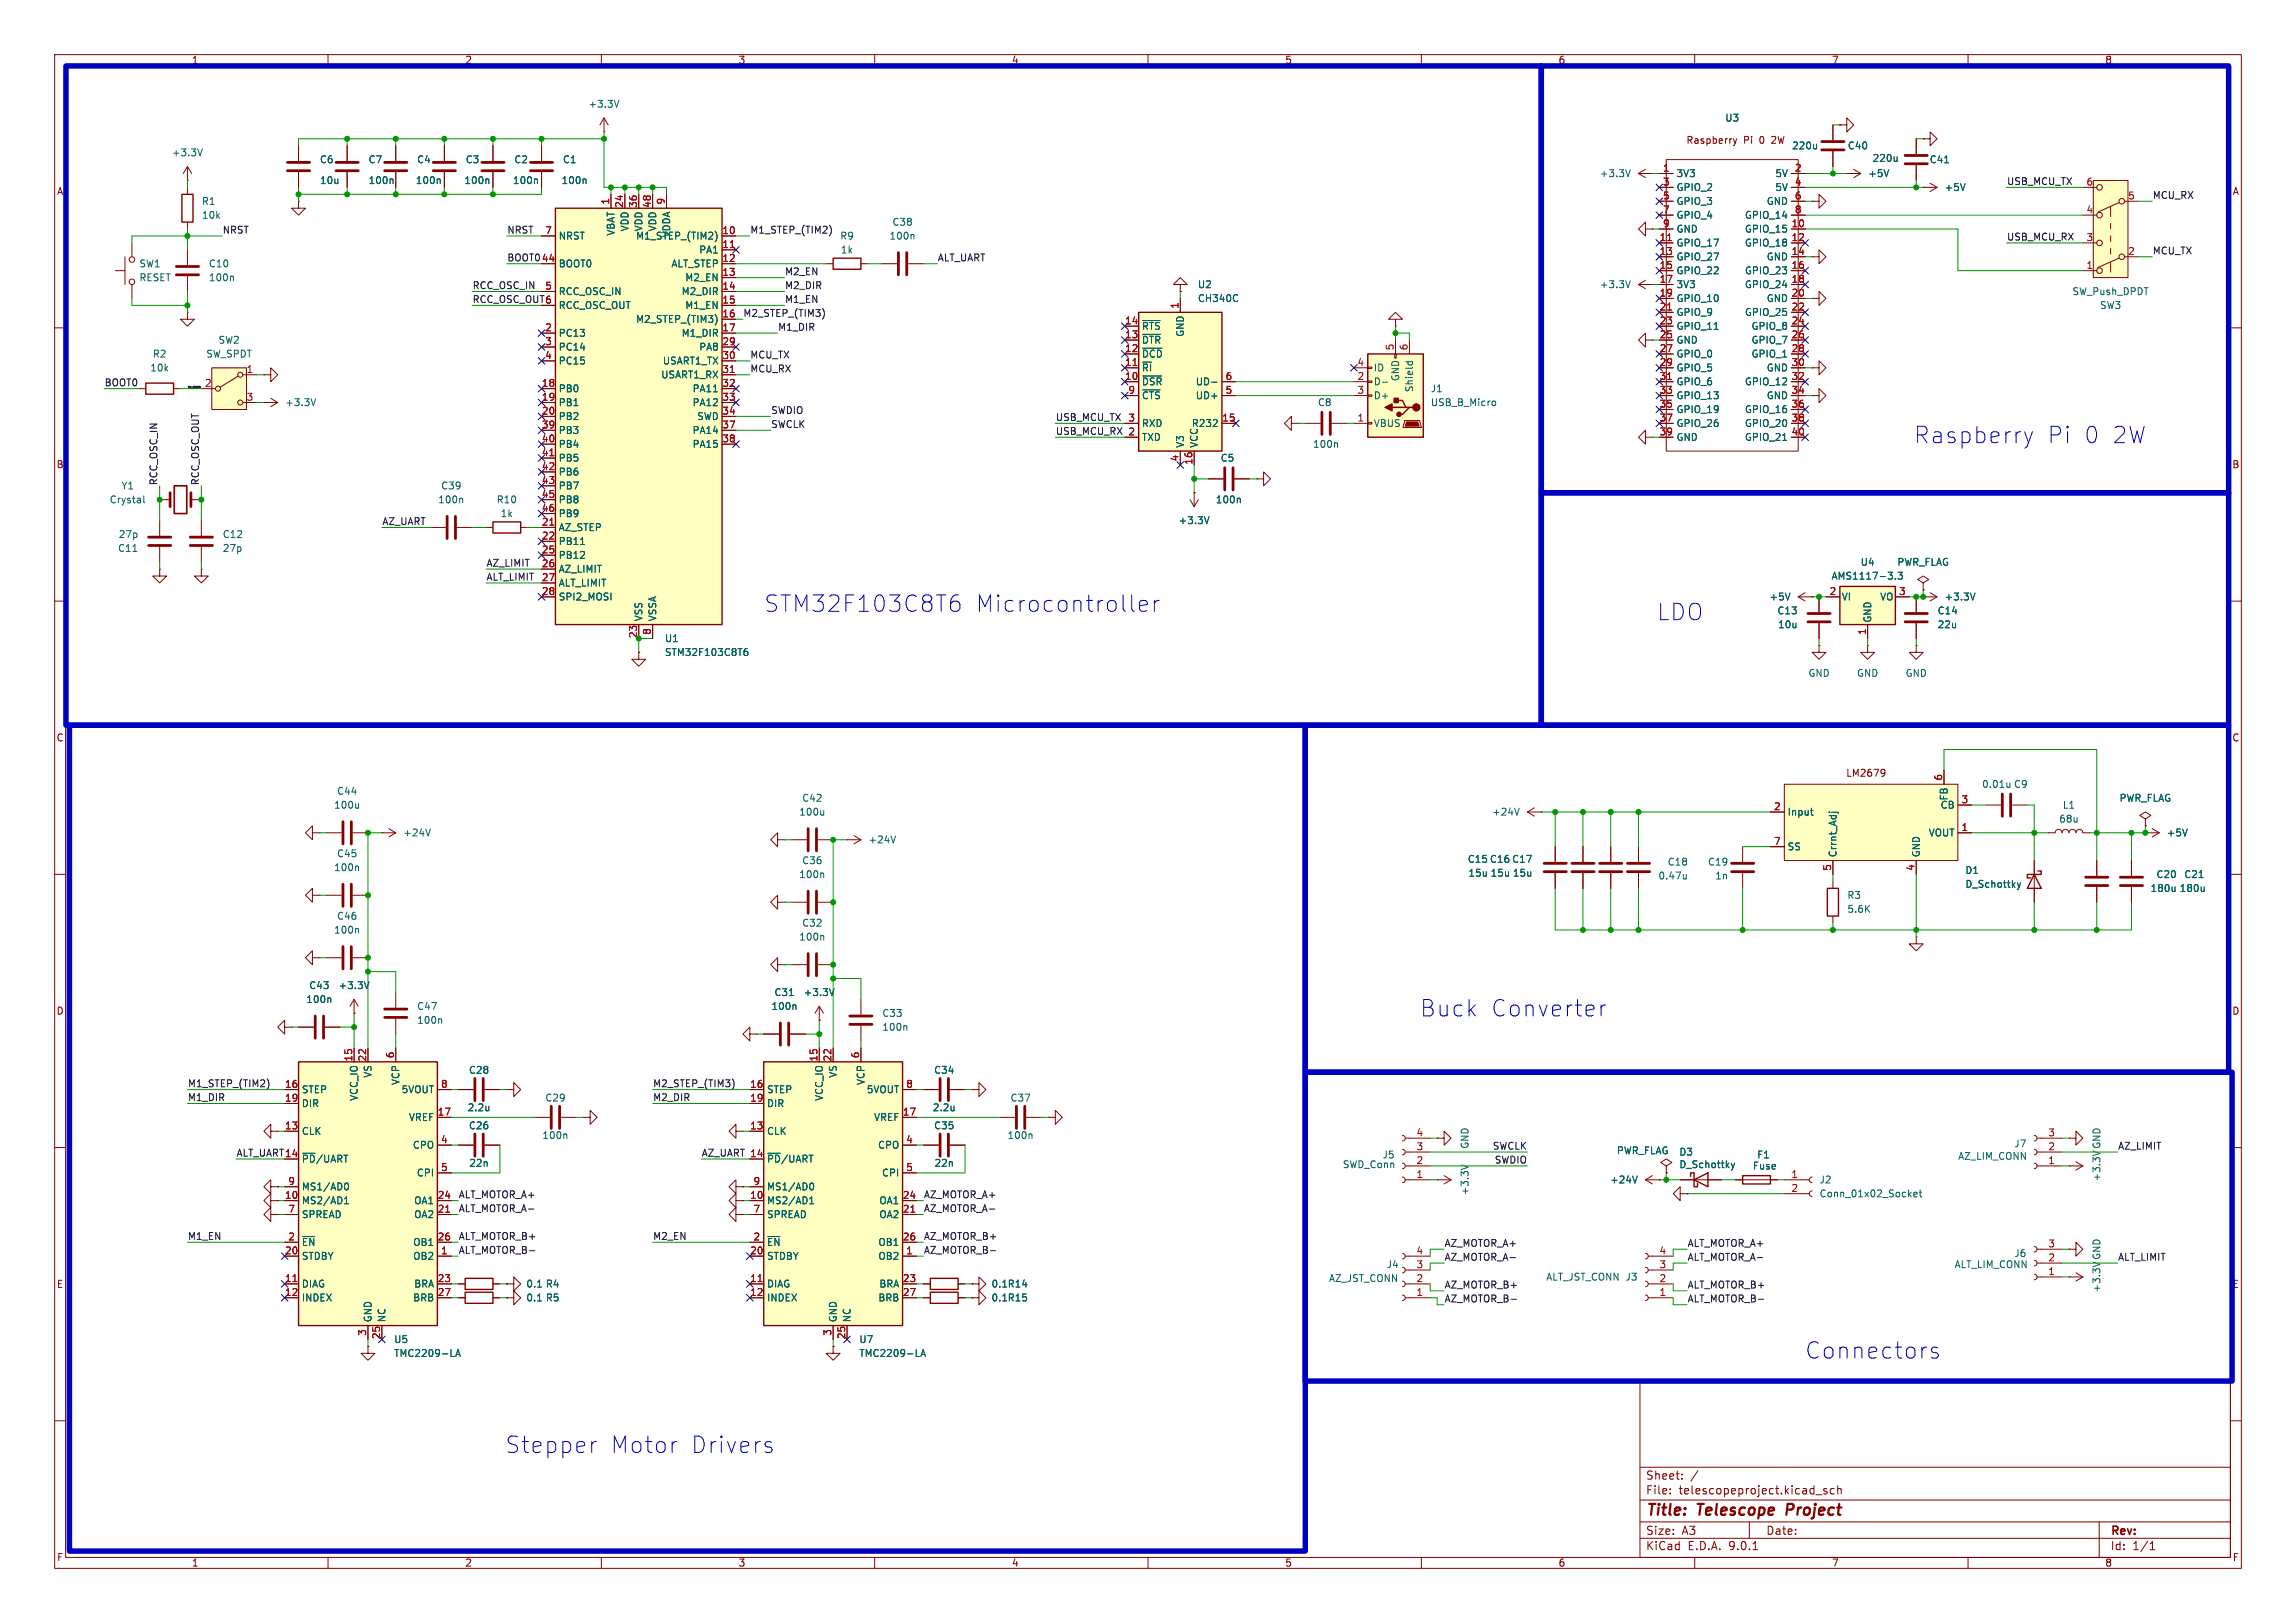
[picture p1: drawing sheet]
<svg xmlns="http://www.w3.org/2000/svg" width="420mm" height="297mm" viewBox="0 0 420 297" stroke-linecap="round" stroke-linejoin="round" font-family="sans-serif">
<defs><g id="words">
<g font-size="4.2" fill="#0000c2">
<text x="350.1" y="81.4">Raspberry</text>
<text x="374.4" y="81.4">Pi 0</text>
<text x="386" y="81.4">2W</text>
<text x="139.8" y="112.2">STM32F103C8T6</text>
<text x="178.4" y="112.2">Microcontroller</text>
<text x="303.1" y="113.7">LDO</text>
<text x="259.8" y="186.3">Buck</text>
<text x="272.6" y="186.3">Converter</text>
<text x="330.2" y="248.9">Connectors</text>
<text x="92.5" y="266.1">Stepper</text>
<text x="111.6" y="266.1">Motor</text>
<text x="126.2" y="266.1">Drivers</text>
</g>
<g font-size="2.8" fill="#840000">
<text x="301" y="277.9">Title:</text>
<text x="310.6" y="277.9">Telescope</text>
<text x="327.6" y="277.9">Project</text>
</g>
<g font-size="2.1" fill="#840000">
<text x="301" y="273.7">File:</text>
<text x="301" y="271">Sheet:</text>
<text x="307.1" y="273.7">telescopeproject.kicad_sch</text>
<text x="301" y="281.1">Size:</text>
<text x="307.6" y="281.1">A3</text>
<text x="323" y="281.1">Date:</text>
<text x="386" y="281.3">Rev:</text>
<text x="301" y="283.9">KiCad</text>
<text x="308.7" y="283.9">E.D.A.</text>
<text x="316.3" y="283.9">9.0.1</text>
<text x="386" y="283.9">Id:</text>
<text x="390.1" y="283.9">1/1</text>
</g>
<g font-size="1.8" fill="#840000">
<text x="35" y="11.9">1</text>
<text x="85" y="11.9">2</text>
<text x="135" y="11.9">3</text>
<text x="185" y="11.9">4</text>
<text x="235" y="11.9">5</text>
<text x="285" y="11.9">6</text>
<text x="335" y="11.9">7</text>
<text x="385" y="11.9">8</text>
<text x="307.8" y="26.5">Raspberry</text>
<text x="318.4" y="26.5">Pi</text>
<text x="321.4" y="26.5">0</text>
<text x="323.8" y="26.5">2W</text>
<text x="10.3" y="35.9">A</text>
<text x="408.3" y="35.9">A</text>
<text x="10.3" y="85.9">B</text>
<text x="408.2" y="85.9">B</text>
<text x="10.3" y="135.9">C</text>
<text x="408.2" y="135.9">C</text>
<text x="336.5" y="143.4">LM2679</text>
<text x="10.3" y="185.9">D</text>
<text x="408.2" y="185.9">D</text>
<text x="10.3" y="235.9">E</text>
<text x="408.3" y="235.9">E</text>
<text x="10.3" y="285.9">F</text>
<text x="35" y="286.9">1</text>
<text x="85" y="286.9">2</text>
<text x="135" y="286.9">3</text>
<text x="185" y="286.9">4</text>
<text x="235" y="286.9">5</text>
<text x="285" y="286.9">6</text>
<text x="335" y="286.9">7</text>
<text x="385" y="286.9">8</text>
<text x="408.3" y="285.9">F</text>
</g>
<g font-size="1.8" fill="#006464">
<text x="107.5" y="19.9">+3.3V</text>
<text x="315.5" y="22.5">U3</text>
<text x="31.3" y="28.8">+3.3V</text>
<text x="327.7" y="27.5">220u</text>
<text x="337.9" y="27.5">C40</text>
<text x="342.4" y="29.8">220u</text>
<text x="58.4" y="30.1">C6</text>
<text x="58.4" y="33.9">10u</text>
<text x="67.3" y="30.1">C7</text>
<text x="67.3" y="33.9">100n</text>
<text x="76" y="33.9">100n</text>
<text x="76.2" y="30.1">C4</text>
<text x="84.8" y="33.9">100n</text>
<text x="85.1" y="30.1">C3</text>
<text x="93.7" y="33.9">100n</text>
<text x="94" y="30.1">C2</text>
<text x="102.6" y="33.9">100n</text>
<text x="102.9" y="30.1">C1</text>
<text x="292.6" y="32.6">+3.3V</text>
<text x="306.6" y="32.6">3V3</text>
<text x="306.6" y="35.2">GPIO_2</text>
<text x="324.7" y="32.6">5V</text>
<text x="324.7" y="35.2">5V</text>
<text x="341.6" y="32.6">+5V</text>
<text x="352.9" y="30.1">C41</text>
<text x="355.6" y="35.2">+5V</text>
<text x="36.8" y="37.7">R1</text>
<text x="36.8" y="40.2">10k</text>
<text x="163.2" y="41.5">C38</text>
<text x="306.6" y="37.7">GPIO_3</text>
<text x="306.6" y="40.2">GPIO_4</text>
<text x="319.1" y="40.2">GPIO_14</text>
<text x="323.1" y="37.7">GND</text>
<text x="102.1" y="44">NRST</text>
<text x="112.6" y="43.2" transform="rotate(-90 112.6 43.2)">VBAT</text>
<text x="115.2" y="42.4" transform="rotate(-90 115.2 42.4)">VDD</text>
<text x="116.2" y="44">M1_STEP_(TIM2)</text>
<text x="117.7" y="42.4" transform="rotate(-90 117.7 42.4)">VDD</text>
<text x="120.2" y="42.4" transform="rotate(-90 120.2 42.4)">VDD</text>
<text x="122.8" y="43.5" transform="rotate(-90 122.8 43.5)">VDDA</text>
<text x="127.8" y="46.6">PA1</text>
<text x="153.6" y="44">R9</text>
<text x="153.7" y="46.6">1k</text>
<text x="162.6" y="44">100n</text>
<text x="306.6" y="42.8">GND</text>
<text x="306.6" y="45.3">GPIO_17</text>
<text x="306.6" y="47.9">GPIO_27</text>
<text x="319.1" y="42.8">GPIO_15</text>
<text x="319.1" y="45.3">GPIO_18</text>
<text x="323.1" y="47.9">GND</text>
<text x="25.4" y="51.7">RESET</text>
<text x="25.4" y="49.1">SW1</text>
<text x="38.1" y="51.7">100n</text>
<text x="38.1" y="49.1">C10</text>
<text x="102.1" y="49.1">BOOT0</text>
<text x="122.7" y="49.1">ALT_STEP</text>
<text x="125.3" y="51.7">M2_EN</text>
<text x="219" y="52.9">U2</text>
<text x="292.6" y="52.9">+3.3V</text>
<text x="306.6" y="50.4">GPIO_22</text>
<text x="306.6" y="52.9">3V3</text>
<text x="319.1" y="50.4">GPIO_23</text>
<text x="319.1" y="52.9">GPIO_24</text>
<text x="102.1" y="54.2">RCC_OSC_IN</text>
<text x="102.1" y="56.7">RCC_OSC_OUT</text>
<text x="116.2" y="59.3">M2_STEP_(TIM3)</text>
<text x="124.6" y="54.2">M2_DIR</text>
<text x="125.3" y="56.7">M1_EN</text>
<text x="219" y="55.5">CH340C</text>
<text x="306.6" y="55.5">GPIO_10</text>
<text x="306.6" y="58">GPIO_9</text>
<text x="319.1" y="58">GPIO_25</text>
<text x="323.1" y="55.5">GND</text>
<text x="379" y="54.2">SW_Push_DPDT</text>
<text x="384" y="56.7">SW3</text>
<text x="27.9" y="65.6">R2</text>
<text x="37.6" y="65.6">SW_SPDT</text>
<text x="39.9" y="63.1">SW2</text>
<text x="102.1" y="61.8">PC13</text>
<text x="102.1" y="64.4">PC14</text>
<text x="124.6" y="61.8">M1_DIR</text>
<text x="127.8" y="64.4">PA8</text>
<text x="208.8" y="65.6">~{DCD}</text>
<text x="208.8" y="63.1">~{DTR}</text>
<text x="208.8" y="60.6">~{RTS}</text>
<text x="216.8" y="61.7" transform="rotate(-90 216.8 61.7)">GND</text>
<text x="306.6" y="60.6">GPIO_11</text>
<text x="306.6" y="63.1">GND</text>
<text x="306.6" y="65.6">GPIO_0</text>
<text x="320.3" y="60.6">GPIO_8</text>
<text x="320.3" y="63.1">GPIO_7</text>
<text x="320.3" y="65.6">GPIO_1</text>
<text x="27.4" y="68.2">10k</text>
<text x="102.1" y="66.9">PC15</text>
<text x="102.1" y="72">PB0</text>
<text x="120.8" y="69.4">USART1_RX</text>
<text x="121.1" y="66.9">USART1_TX</text>
<text x="126.6" y="72">PA11</text>
<text x="208.8" y="70.7">~{DSR}</text>
<text x="208.8" y="68.2">~{RI}</text>
<text x="218.6" y="70.7">UD-</text>
<text x="251.2" y="70.7">D-</text>
<text x="251.2" y="68.2">ID</text>
<text x="256.1" y="69.9" transform="rotate(-90 256.1 69.9)">GND</text>
<text x="258.7" y="71.9" transform="rotate(-90 258.7 71.9)">Shield</text>
<text x="261.6" y="72">J1</text>
<text x="306.6" y="68.2">GPIO_5</text>
<text x="306.6" y="70.7">GPIO_6</text>
<text x="319.1" y="70.7">GPIO_12</text>
<text x="323.1" y="68.2">GND</text>
<text x="52.1" y="74.5">+3.3V</text>
<text x="102.1" y="74.5">PB1</text>
<text x="102.1" y="77.1">PB2</text>
<text x="126.6" y="74.5">PA12</text>
<text x="127.4" y="77.1">SWD</text>
<text x="208.8" y="73.3">~{CTS}</text>
<text x="218.6" y="73.3">UD+</text>
<text x="241" y="74.5">C8</text>
<text x="251.2" y="73.3">D+</text>
<text x="261.6" y="74.5">USB_B_Micro</text>
<text x="306.6" y="73.3">GPIO_13</text>
<text x="306.6" y="75.8">GPIO_19</text>
<text x="319.1" y="75.8">GPIO_16</text>
<text x="323.1" y="73.3">GND</text>
<text x="102.1" y="79.6">PB3</text>
<text x="102.1" y="82.1">PB4</text>
<text x="126.6" y="79.6">PA14</text>
<text x="126.6" y="82.1">PA15</text>
<text x="208.8" y="80.9">TXD</text>
<text x="208.8" y="78.3">RXD</text>
<text x="216.8" y="82" transform="rotate(-90 216.8 82)">V3</text>
<text x="217.9" y="78.3">R232</text>
<text x="219.3" y="82" transform="rotate(-90 219.3 82)">VCC</text>
<text x="240.1" y="82.1">100n</text>
<text x="251.2" y="78.3">VBUS</text>
<text x="306.6" y="78.3">GPIO_26</text>
<text x="306.6" y="80.9">GND</text>
<text x="319.1" y="78.3">GPIO_20</text>
<text x="319.1" y="80.9">GPIO_21</text>
<text x="22.1" y="89.8">Y1</text>
<text x="80.6" y="89.8">C39</text>
<text x="102.1" y="84.7">PB5</text>
<text x="102.1" y="87.2">PB6</text>
<text x="102.1" y="89.8">PB7</text>
<text x="223.2" y="84.7">C5</text>
<text x="20" y="92.3">Crystal</text>
<text x="80.1" y="92.3">100n</text>
<text x="90.8" y="92.3">R10</text>
<text x="91.5" y="94.8">1k</text>
<text x="102.1" y="92.3">PB8</text>
<text x="102.1" y="94.8">PB9</text>
<text x="222.3" y="92.3">100n</text>
<text x="21.5" y="101.2">C11</text>
<text x="21.6" y="98.7">27p</text>
<text x="40.6" y="98.7">C12</text>
<text x="40.6" y="101.2">27p</text>
<text x="102.1" y="97.4">AZ_STEP</text>
<text x="102.1" y="99.9">PB11</text>
<text x="215.5" y="96.1">+3.3V</text>
<text x="102.1" y="102.5">PB12</text>
<text x="102.1" y="105">AZ_LIMIT</text>
<text x="102.1" y="107.5">ALT_LIMIT</text>
<text x="334.9" y="106.3">AMS1117-3.3</text>
<text x="340.3" y="103.7">U4</text>
<text x="347" y="103.7">PWR_FLAG</text>
<text x="102.1" y="110.1">SPI2_MOSI</text>
<text x="117.7" y="113.8" transform="rotate(-90 117.7 113.8)">VSS</text>
<text x="120.2" y="113.8" transform="rotate(-90 120.2 113.8)">VSSA</text>
<text x="323.6" y="110.1">+5V</text>
<text x="325" y="112.6">C13</text>
<text x="336.8" y="110.1">VI</text>
<text x="343.8" y="110.1">VO</text>
<text x="354.3" y="112.6">C14</text>
<text x="355.6" y="110.1">+3.3V</text>
<text x="121.5" y="117.7">U1</text>
<text x="325.1" y="115.2">10u</text>
<text x="342.5" y="114" transform="rotate(-90 342.5 114)">GND</text>
<text x="354.3" y="115.2">22u</text>
<text x="121.5" y="120.2">STM32F103C8T6</text>
<text x="330.7" y="124.1">GND</text>
<text x="339.6" y="124.1">GND</text>
<text x="348.5" y="124.1">GND</text>
<text x="61" y="148.2">100u</text>
<text x="61.6" y="145.6">C44</text>
<text x="146.1" y="149.5">100u</text>
<text x="146.6" y="146.9">C42</text>
<text x="272.8" y="149.5">+24V</text>
<text x="326.9" y="149.5">Input</text>
<text x="354.9" y="148.2">CB</text>
<text x="356.5" y="146.6" transform="rotate(-90 356.5 146.6)">FB</text>
<text x="362.5" y="144.4">0.01u</text>
<text x="368.3" y="144.4">C9</text>
<text x="377.2" y="148.2">L1</text>
<text x="387.6" y="146.9">PWR_FLAG</text>
<text x="73.7" y="153.3">+24V</text>
<text x="158.8" y="154.5">+24V</text>
<text x="326.9" y="155.8">SS</text>
<text x="352.7" y="153.3">VOUT</text>
<text x="376.6" y="150.7">68u</text>
<text x="396.2" y="153.3">+5V</text>
<text x="61" y="159.6">100n</text>
<text x="61.6" y="157.1">C45</text>
<text x="146.1" y="160.9">100n</text>
<text x="146.6" y="158.3">C36</text>
<text x="268.4" y="158.1">C15 C16 C17</text>
<text x="268.5" y="160.6">15u 15u 15u</text>
<text x="303.3" y="161.1">0.47u</text>
<text x="305" y="158.6">C18</text>
<text x="312.3" y="158.6">C19</text>
<text x="313.7" y="161.1">1n</text>
<text x="336.1" y="157" transform="rotate(-90 336.1 157)">Crrnt_Adj</text>
<text x="351.4" y="157" transform="rotate(-90 351.4 157)">GND</text>
<text x="359.4" y="160.1">D1</text>
<text x="394.4" y="160.9">C20</text>
<text x="399.5" y="160.9">C21</text>
<text x="337.8" y="164.7">R3</text>
<text x="337.8" y="167.2">5.6K</text>
<text x="359.4" y="162.7">D_Schottky</text>
<text x="393.3" y="163.4">180u</text>
<text x="398.6" y="163.4">180u</text>
<text x="61" y="171">100n</text>
<text x="61.6" y="168.5">C46</text>
<text x="146.1" y="172.3">100n</text>
<text x="146.6" y="169.8">C32</text>
<text x="55.9" y="183.7">100n</text>
<text x="56.5" y="181.2">C43</text>
<text x="61.8" y="181.2">+3.3V</text>
<text x="76.2" y="185">C47</text>
<text x="141" y="185">100n</text>
<text x="141.6" y="182.5">C31</text>
<text x="146.9" y="182.5">+3.3V</text>
<text x="76.2" y="187.6">100n</text>
<text x="161.3" y="188.8">100n</text>
<text x="161.3" y="186.3">C33</text>
<text x="68.2" y="197.3" transform="rotate(-90 68.2 197.3)">VS</text>
<text x="85.7" y="196.7">C28</text>
<text x="153.3" y="197.3" transform="rotate(-90 153.3 197.3)">VS</text>
<text x="170.8" y="196.7">C34</text>
<text x="55.1" y="200.3">STEP</text>
<text x="55.1" y="202.8">DIR</text>
<text x="65.6" y="201.6" transform="rotate(-90 65.6 201.6)">VCC_IO</text>
<text x="73.3" y="198.6" transform="rotate(-90 73.3 198.6)">VCP</text>
<text x="73.4" y="200.3">5VOUT</text>
<text x="85.4" y="203.6">2.2u</text>
<text x="99.7" y="201.8">C29</text>
<text x="140.2" y="200.3">STEP</text>
<text x="140.2" y="202.8">DIR</text>
<text x="150.7" y="201.6" transform="rotate(-90 150.7 201.6)">VCC_IO</text>
<text x="158.3" y="198.6" transform="rotate(-90 158.3 198.6)">VCP</text>
<text x="158.5" y="200.3">5VOUT</text>
<text x="170.5" y="203.6">2.2u</text>
<text x="184.7" y="201.8">C37</text>
<text x="55.1" y="207.9">CLK</text>
<text x="74.7" y="205.3">VREF</text>
<text x="85.7" y="206.9">C26</text>
<text x="99.1" y="208.6">100n</text>
<text x="140.2" y="207.9">CLK</text>
<text x="159.8" y="205.3">VREF</text>
<text x="170.8" y="206.9">C35</text>
<text x="184.2" y="208.6">100n</text>
<text x="55.1" y="213">~{PD}/UART</text>
<text x="75.4" y="210.4">CPO</text>
<text x="76.2" y="215.5">CPI</text>
<text x="85.7" y="213.7">22n</text>
<text x="140.2" y="213">~{PD}/UART</text>
<text x="160.5" y="210.4">CPO</text>
<text x="161.2" y="215.5">CPI</text>
<text x="170.8" y="213.7">22n</text>
<text x="245.5" y="214">SWD_Conn</text>
<text x="252.8" y="212.2">J5</text>
<text x="268.8" y="210.3" transform="rotate(-90 268.8 210.3)">GND</text>
<text x="295.7" y="211.4">PWR_FLAG</text>
<text x="307.1" y="211.7">D3</text>
<text x="307.1" y="214">D_Schottky</text>
<text x="320.6" y="214.2">Fuse</text>
<text x="321.3" y="212.2">F1</text>
<text x="358.1" y="212.4">AZ_LIM_CONN</text>
<text x="368.4" y="210.2">J7</text>
<text x="384.4" y="210.3" transform="rotate(-90 384.4 210.3)">GND</text>
<text x="55.1" y="218">MS1/AD0</text>
<text x="55.1" y="220.6">MS2/AD1</text>
<text x="75.7" y="220.6">OA1</text>
<text x="140.2" y="218">MS1/AD0</text>
<text x="140.2" y="220.6">MS2/AD1</text>
<text x="160.8" y="220.6">OA1</text>
<text x="268.8" y="218.8" transform="rotate(-90 268.8 218.8)">+3.3V</text>
<text x="294.4" y="216.8">+24V</text>
<text x="332.7" y="216.8">J2</text>
<text x="332.7" y="219.3">Conn_01x02_Socket</text>
<text x="384.4" y="216.3" transform="rotate(-90 384.4 216.3)">+3.3V</text>
<text x="55.1" y="223.1">SPREAD</text>
<text x="75.7" y="223.1">OA2</text>
<text x="140.2" y="223.1">SPREAD</text>
<text x="160.8" y="223.1">OA2</text>
<text x="55.1" y="228.2">~{EN}</text>
<text x="55.1" y="230.7">STDBY</text>
<text x="75.5" y="228.2">OB1</text>
<text x="75.5" y="230.7">OB2</text>
<text x="140.2" y="228.2">~{EN}</text>
<text x="140.2" y="230.7">STDBY</text>
<text x="160.6" y="228.2">OB1</text>
<text x="160.6" y="230.7">OB2</text>
<text x="253.6" y="232.3">J4</text>
<text x="357.5" y="232.3">ALT_LIM_CONN</text>
<text x="368.4" y="230.2">J6</text>
<text x="384.4" y="230.6" transform="rotate(-90 384.4 230.6)">GND</text>
<text x="55.1" y="235.8">DIAG</text>
<text x="55.1" y="238.4">INDEX</text>
<text x="75.5" y="238.4">BRB</text>
<text x="75.7" y="235.8">BRA</text>
<text x="96.2" y="238.4">0.1 R5</text>
<text x="96.2" y="235.8">0.1 R4</text>
<text x="140.2" y="235.8">DIAG</text>
<text x="140.2" y="238.4">INDEX</text>
<text x="160.6" y="238.4">BRB</text>
<text x="160.8" y="235.8">BRA</text>
<text x="181.3" y="235.8">0.1 R14</text>
<text x="181.3" y="238.4">0.1 R15</text>
<text x="243" y="234.8">AZ_JST_CONN</text>
<text x="282.7" y="234.5">ALT_JST_CONN J3</text>
<text x="384.4" y="236.6" transform="rotate(-90 384.4 236.6)">+3.3V</text>
<text x="68.2" y="242.1" transform="rotate(-90 68.2 242.1)">GND</text>
<text x="70.7" y="242.1" transform="rotate(-90 70.7 242.1)">NC</text>
<text x="72" y="246">U5</text>
<text x="153.3" y="242.1" transform="rotate(-90 153.3 242.1)">GND</text>
<text x="155.8" y="242.1" transform="rotate(-90 155.8 242.1)">NC</text>
<text x="157.1" y="246">U7</text>
<text x="72" y="248.5">TMC2209-LA</text>
<text x="157.1" y="248.5">TMC2209-LA</text>
</g>
<g font-size="1.8" fill="#a90000">
<text x="304.1" y="31.5">1</text>
<text x="304.1" y="34">3</text>
<text x="328.2" y="31.5">2</text>
<text x="328.2" y="34">4</text>
<text x="381.6" y="34">6</text>
<text x="111.5" y="37.5" transform="rotate(-90 111.5 37.5)">1</text>
<text x="114" y="38.1" transform="rotate(-90 114 38.1)">24</text>
<text x="116.6" y="38.1" transform="rotate(-90 116.6 38.1)">36</text>
<text x="119.1" y="38.1" transform="rotate(-90 119.1 38.1)">48</text>
<text x="121.7" y="37.5" transform="rotate(-90 121.7 37.5)">9</text>
<text x="304.1" y="36.6">5</text>
<text x="304.1" y="39.1">7</text>
<text x="304.1" y="41.7">9</text>
<text x="327.6" y="41.7">10</text>
<text x="328.2" y="36.6">6</text>
<text x="328.2" y="39.1">8</text>
<text x="381.6" y="39.1">4</text>
<text x="389.2" y="36.6">5</text>
<text x="99.6" y="42.9">7</text>
<text x="132" y="42.9">10</text>
<text x="132" y="45.5">11</text>
<text x="303.5" y="44.2">11</text>
<text x="303.5" y="46.7">13</text>
<text x="327.6" y="44.2">12</text>
<text x="327.6" y="46.7">14</text>
<text x="381.6" y="44.2">3</text>
<text x="389.2" y="46.7">2</text>
<text x="99" y="48">44</text>
<text x="99.6" y="53.1">5</text>
<text x="132" y="48">12</text>
<text x="132" y="50.5">13</text>
<text x="132" y="53.1">14</text>
<text x="303.5" y="49.3">15</text>
<text x="303.5" y="51.8">17</text>
<text x="327.6" y="49.3">16</text>
<text x="327.6" y="51.8">18</text>
<text x="381.6" y="49.3">1</text>
<text x="99.6" y="55.6">6</text>
<text x="132" y="55.6">15</text>
<text x="132" y="58.2">16</text>
<text x="205.7" y="59.4">14</text>
<text x="215.6" y="56.6" transform="rotate(-90 215.6 56.6)">1</text>
<text x="303.5" y="54.4">19</text>
<text x="303.5" y="56.9">21</text>
<text x="303.5" y="59.4">23</text>
<text x="327.6" y="54.4">20</text>
<text x="327.6" y="56.9">22</text>
<text x="327.6" y="59.4">24</text>
<text x="99.6" y="60.7">2</text>
<text x="99.6" y="63.2">3</text>
<text x="99.6" y="65.8">4</text>
<text x="132" y="60.7">17</text>
<text x="132" y="63.2">29</text>
<text x="132" y="65.8">30</text>
<text x="205.7" y="64.5">12</text>
<text x="205.7" y="62">13</text>
<text x="255" y="64.2" transform="rotate(-90 255 64.2)">5</text>
<text x="257.6" y="64.2" transform="rotate(-90 257.6 64.2)">6</text>
<text x="303.5" y="62">25</text>
<text x="303.5" y="64.5">27</text>
<text x="327.6" y="62">26</text>
<text x="327.6" y="64.5">28</text>
<text x="37.4" y="70.9">2</text>
<text x="45" y="68.3">1</text>
<text x="99" y="70.9">18</text>
<text x="132" y="68.3">31</text>
<text x="132" y="70.9">32</text>
<text x="205.7" y="69.6">10</text>
<text x="205.7" y="67.1">11</text>
<text x="224.1" y="69.6">6</text>
<text x="248.2" y="69.6">2</text>
<text x="248.2" y="67.1">4</text>
<text x="303.5" y="67.1">29</text>
<text x="303.5" y="69.6">31</text>
<text x="327.6" y="67.1">30</text>
<text x="327.6" y="69.6">32</text>
<text x="45" y="73.4">3</text>
<text x="99" y="73.4">19</text>
<text x="99" y="75.9">20</text>
<text x="132" y="73.4">33</text>
<text x="132" y="75.9">34</text>
<text x="206.3" y="77.2">3</text>
<text x="206.3" y="72.1">9</text>
<text x="223.5" y="77.2">15</text>
<text x="224.1" y="72.1">5</text>
<text x="248.2" y="77.2">1</text>
<text x="248.2" y="72.1">3</text>
<text x="303.5" y="72.1">33</text>
<text x="303.5" y="74.7">35</text>
<text x="303.5" y="77.2">37</text>
<text x="327.6" y="72.1">34</text>
<text x="327.6" y="74.7">36</text>
<text x="327.6" y="77.2">38</text>
<text x="99" y="78.5">39</text>
<text x="99" y="81">40</text>
<text x="99" y="83.6">41</text>
<text x="132" y="78.5">37</text>
<text x="132" y="81">38</text>
<text x="206.3" y="79.8">2</text>
<text x="303.5" y="79.8">39</text>
<text x="327.6" y="79.8">40</text>
<text x="99" y="86.1">42</text>
<text x="99" y="88.6">43</text>
<text x="215.6" y="84.5" transform="rotate(-90 215.6 84.5)">4</text>
<text x="218.2" y="85.1" transform="rotate(-90 218.2 85.1)">16</text>
<text x="99" y="91.2">45</text>
<text x="99" y="93.7">46</text>
<text x="99" y="96.3">21</text>
<text x="99" y="98.8">22</text>
<text x="99" y="101.3">25</text>
<text x="99" y="103.9">26</text>
<text x="99" y="106.4">27</text>
<text x="99" y="109">28</text>
<text x="334.6" y="109">2</text>
<text x="347.3" y="109">3</text>
<text x="116.6" y="116.9" transform="rotate(-90 116.6 116.9)">23</text>
<text x="119.1" y="116.3" transform="rotate(-90 119.1 116.3)">8</text>
<text x="341.4" y="116.3" transform="rotate(-90 341.4 116.3)">1</text>
<text x="355.3" y="142.9" transform="rotate(-90 355.3 142.9)">6</text>
<text x="324.4" y="148.3">2</text>
<text x="358.7" y="147.1">3</text>
<text x="324.4" y="154.7">7</text>
<text x="358.7" y="152.1">1</text>
<text x="335" y="159.5" transform="rotate(-90 335 159.5)">5</text>
<text x="350.3" y="159.5" transform="rotate(-90 350.3 159.5)">4</text>
<text x="64.5" y="194.4" transform="rotate(-90 64.5 194.4)">15</text>
<text x="67.1" y="194.4" transform="rotate(-90 67.1 194.4)">22</text>
<text x="72.1" y="193.7" transform="rotate(-90 72.1 193.7)">6</text>
<text x="149.6" y="194.4" transform="rotate(-90 149.6 194.4)">15</text>
<text x="152.1" y="194.4" transform="rotate(-90 152.1 194.4)">22</text>
<text x="157.2" y="193.7" transform="rotate(-90 157.2 193.7)">6</text>
<text x="52" y="199.1">16</text>
<text x="52" y="201.7">19</text>
<text x="80.6" y="199.1">8</text>
<text x="137.1" y="199.1">16</text>
<text x="137.1" y="201.7">19</text>
<text x="165.7" y="199.1">8</text>
<text x="52" y="206.8">13</text>
<text x="80" y="204.2">17</text>
<text x="80.6" y="209.3">4</text>
<text x="137.1" y="206.8">13</text>
<text x="165.1" y="204.2">17</text>
<text x="165.7" y="209.3">4</text>
<text x="259" y="208">4</text>
<text x="374.6" y="208">3</text>
<text x="52" y="211.8">14</text>
<text x="80.6" y="214.4">5</text>
<text x="137.1" y="211.8">14</text>
<text x="165.7" y="214.4">5</text>
<text x="259" y="215.6">1</text>
<text x="259" y="213.1">2</text>
<text x="259" y="210.6">3</text>
<text x="327.6" y="215.6">1</text>
<text x="374.6" y="213.1">1</text>
<text x="374.6" y="210.6">2</text>
<text x="52" y="219.5">10</text>
<text x="52.6" y="216.9">9</text>
<text x="52.6" y="222">7</text>
<text x="80" y="219.5">24</text>
<text x="80" y="222">21</text>
<text x="137.1" y="219.5">10</text>
<text x="137.7" y="216.9">9</text>
<text x="137.7" y="222">7</text>
<text x="165.1" y="219.5">24</text>
<text x="165.1" y="222">21</text>
<text x="327.6" y="218.2">2</text>
<text x="52.6" y="227.1">2</text>
<text x="80" y="227.1">26</text>
<text x="137.7" y="227.1">2</text>
<text x="165.1" y="227.1">26</text>
<text x="52" y="229.6">20</text>
<text x="80.6" y="229.6">1</text>
<text x="137.1" y="229.6">20</text>
<text x="165.7" y="229.6">1</text>
<text x="259" y="232.2">3</text>
<text x="259" y="229.6">4</text>
<text x="303.5" y="232.2">3</text>
<text x="303.5" y="229.6">4</text>
<text x="374.6" y="233.4">1</text>
<text x="374.6" y="230.9">2</text>
<text x="374.6" y="228.3">3</text>
<text x="52" y="234.7">11</text>
<text x="52" y="237.2">12</text>
<text x="80" y="234.7">23</text>
<text x="80" y="237.2">27</text>
<text x="137.1" y="234.7">11</text>
<text x="137.1" y="237.2">12</text>
<text x="165.1" y="234.7">23</text>
<text x="165.1" y="237.2">27</text>
<text x="259" y="237.2">1</text>
<text x="259" y="234.7">2</text>
<text x="303.5" y="237.2">1</text>
<text x="303.5" y="234.7">2</text>
<text x="67.1" y="244.5" transform="rotate(-90 67.1 244.5)">3</text>
<text x="69.6" y="245.2" transform="rotate(-90 69.6 245.2)">25</text>
<text x="152.1" y="244.5" transform="rotate(-90 152.1 244.5)">3</text>
<text x="154.7" y="245.2" transform="rotate(-90 154.7 245.2)">25</text>
</g>
<g font-size="1.8" fill="#0f0f0f">
<text x="367" y="33.9">USB_MCU_TX</text>
<text x="393.7" y="36.5">MCU_RX</text>
<text x="40.6" y="42.8">NRST</text>
<text x="92.7" y="47.9">BOOT0</text>
<text x="92.7" y="42.8">NRST</text>
<text x="137.2" y="42.8">M1_STEP_(TIM2)</text>
<text x="171.4" y="47.9">ALT_UART</text>
<text x="367" y="44.1">USB_MCU_RX</text>
<text x="393.7" y="46.6">MCU_TX</text>
<text x="86.4" y="53">RCC_OSC_IN</text>
<text x="143.5" y="53">M2_DIR</text>
<text x="143.5" y="50.5">M2_EN</text>
<text x="86.4" y="55.5">RCC_OSC_OUT6</text>
<text x="135.9" y="58.1">M2_STEP_(TIM3)</text>
<text x="143.5" y="55.5">M1_EN</text>
<text x="137.2" y="65.7">MCU_TX</text>
<text x="142.2" y="60.6">M1_DIR</text>
<text x="19" y="70.8">BOOT0</text>
<text x="137.2" y="68.2">MCU_RX</text>
<text x="141" y="75.9">SWDIO</text>
<text x="193" y="77.1">USB_MCU_TX</text>
<text x="141" y="78.4">SWCLK</text>
<text x="193" y="79.7">USB_MCU_RX 2</text>
<text x="28.9" y="88.9" transform="rotate(-90 28.9 88.9)">RCC_OSC_IN</text>
<text x="36.5" y="88.9" transform="rotate(-90 36.5 88.9)">RCC_OSC_OUT</text>
<text x="69.8" y="96.2">AZ_UART</text>
<text x="88.9" y="106.3">ALT_LIMIT</text>
<text x="88.9" y="103.8">AZ_LIMIT</text>
<text x="34.3" y="201.6">M1_DIR</text>
<text x="34.3" y="199">M1_STEP_(TIM2)</text>
<text x="119.4" y="201.6">M2_DIR</text>
<text x="119.4" y="199">M2_STEP_(TIM3)</text>
<text x="43.2" y="211.7">ALT_UART14</text>
<text x="128.3" y="211.7">AZ_UART 14</text>
<text x="273" y="210.5">SWCLK</text>
<text x="273.3" y="213">SWDIO</text>
<text x="387.3" y="210.5">AZ_LIMIT</text>
<text x="83.8" y="219.4">ALT_MOTOR_A+</text>
<text x="83.8" y="221.9">ALT_MOTOR_A-</text>
<text x="168.9" y="221.9">AZ_MOTOR_A-</text>
<text x="168.9" y="219.4">AZ_MOTOR_A+</text>
<text x="34.3" y="227">M1_EN</text>
<text x="83.8" y="227">ALT_MOTOR_B+</text>
<text x="119.4" y="227">M2_EN</text>
<text x="168.9" y="227">AZ_MOTOR_B+</text>
<text x="83.8" y="229.5">ALT_MOTOR_B-</text>
<text x="168.9" y="229.5">AZ_MOTOR_B-</text>
<text x="264.2" y="228.3">AZ_MOTOR_A+</text>
<text x="264.2" y="230.8">AZ_MOTOR_A-</text>
<text x="308.6" y="230.8">ALT_MOTOR_A-</text>
<text x="308.6" y="228.3">ALT_MOTOR_A+</text>
<text x="387.3" y="230.8">ALT_LIMIT</text>
<text x="264.2" y="235.9">AZ_MOTOR_B+</text>
<text x="264.2" y="238.4">AZ_MOTOR_B-</text>
<text x="308.6" y="238.4">ALT_MOTOR_B-</text>
<text x="308.6" y="235.9">ALT_MOTOR_B+</text>
</g>
<text font-size=".4" fill="#0f0f0f" x="34.3" y="71">SW_BOOT0</text>
</g></defs>
<g fill="none" stroke="#840000" stroke-width=".18">
<path d="M10 10h400v277h-400zM12 12h396v273h-396zM60 10v2M110 10v2M160 10v2M210 10v2M260 10v2M310 10v2M360 10v2M299.7 31.8h2.6M299.7 31.8l1.3 .7M301 31l-1.3 .8"/>
<path d="M302.3 31.8h.1M303.5 31.8h2.6M303.5 34.3h2.6M303.5 36.8h2.6M303.5 39.4h2.6M304.8 29.2h24.1v53.4h-24.1zM316.8 25.4h-.3M317.1 25.4l.3 .8M317.4 26.2l-.3 .5M317.7 25.4l-.3 .8M320.4 25v.1M327.7 31.8h2.5"/>
<path d="M327.7 34.3h2.5M327.7 36.8h2.5M327.7 39.4h2.5M335.3 22.9v2.8M335.3 27.7v2.8M336.5 22.9h1.3v-1.3l1.3 1.3-1.3 1.2v-1.2M336.5 22.9h.1M299.7 52.1h2.6M299.7 52.1l1.3 .7M301 41.9v-1.3l-1.3 1.3 1.3 1.3v-1.3h1.3M301 51.3l-1.3 .8M302.3 41.9h.1"/>
<path d="M302.3 52.1h.1M303.5 41.9h2.6M303.5 44.5h2.6M303.5 47h2.6M303.5 49.5h2.6M303.5 52.1h2.6M303.5 54.6h2.6M303.5 57.2h2.6M303.5 59.7h2.6M327.7 41.9h2.5M327.7 44.5h2.5M327.7 47h2.5"/>
<path d="M327.7 49.5h2.5M327.7 52.1h2.5M327.7 54.6h2.5M327.7 57.2h2.5M327.7 59.7h2.5M331.5 47h1.2v-1.3l1.3 1.3-1.3 1.3v-1.3M331.5 47h.1M10 60h2M303.5 62.2h2.6M303.5 64.8h2.6M303.5 67.3h2.6M303.5 69.9h2.6"/>
<path d="M303.5 72.4h2.6M303.5 74.9h2.6M303.5 77.5h2.6M327.7 62.2h2.5M327.7 64.8h2.5M327.7 67.3h2.5M327.7 69.9h2.5M327.7 72.4h2.5M327.7 74.9h2.5M327.7 77.5h2.5M408 60h2M303.5 80h2.6"/>
<path d="M327.7 80h2.5M10 110h2M328.9 109.2l1.3 .8M328.9 109.2h2.6M330.2 108.5l-1.3 .7M331.5 109.2h.1M332.7 118.1v1.3h1.3l-1.3 1.3-1.2-1.3h1.2M332.7 118.1h.1M332.7 109.2v2.8M332.7 114v2.8M408 110h2M10 160h2"/>
<path d="M408 160h2M142.2 176.5v-1.2l-1.2 1.2 1.2 1.3v-1.3h1.3M142.2 165.1v-1.3l-1.2 1.3 1.2 1.3v-1.3h1.3M143.5 176.5h.1M143.5 165.1h.1M144.8 165.1h2.8M144.8 176.5h2.8M149.6 165.1h2.8M149.6 176.5h2.8M139.7 189.2h2.8M144.5 189.2h2.8M149.9 186.7h.1"/>
<path d="M149.9 184.2l-.8 1.2M149.9 184.2l.7 1.2M149.9 184.2v2.5M10 210h2M83.8 209.6h2.8M88.6 209.6h2.8M182.9 204.5h2.8M187.7 204.5h2.8M408 210h2M300 253h108v32h-108zM10 260h2M300 278.5h108"/>
<path d="M300 274.5h108M300 268.5h108M305.5 273.2v.2M305.5 272.5v.1M307.7 270.5v.2M307.7 269.8v.1M310.6 269.1l-1.3 1.9M320 278.5v3M332.2 273.5h1.1M334.2 272.5l-.4-.1-.2 .2 .1 .2 .5 .2v.3h-.6M335.5 272.5l-.4-.1-.3 .3v.4l.1 .2h.6M336.2 272.5l.2-.1 .3 .1 .1 .9"/>
<path d="M336.2 271.9v1.5M384 278.5v6.5M408 260h2M60 285v2M110 285v2M160 285v2M210 285v2M260 285v2M300 281.5h108M310 285v2M320.7 283.6h.8M360 285v2"/>
<path d="M393.3 283.6h.9M393.3 282.5l.4-.4v1.5"/>
</g>
<path d="M327 275.2l-.2 2" fill="none" stroke="#840000" stroke-width=".4"/>
<g fill="none" stroke="#840000" stroke-width=".51">
<path d="M333.2 25.9h4.1M333.2 27.4h4.1M330.7 112.3h4.1M330.7 113.8h4.1M147.8 163.1v4M147.8 174.5v4.1M149.4 163.1v4M149.4 174.5v4.1M142.7 187.2v4.1M144.3 187.2v4.1M86.9 207.5v4.1M88.4 207.5v4.1"/>
<path d="M185.9 202.4v4.1M187.5 202.4v4.1"/>
</g>
<g fill="none" stroke="#006464" stroke-width=".18">
<path d="M298.2 31.1l-.4 1.2M332.3 26.4v.8M332.3 27.1l-.2 .1M298.2 51.4l-.4 1.2M313.6 60.3h.7M326.1 80.6h.7M327.4 108.5l-.4 1.3M150.5 159.8l.2 .1v.7M150.5 171.2l.2 .2v.6M144.4 182.2h.7M145.4 183.9l.2 .2v.6M152.6 180.9l-.4 1.3"/>
<path d="M188.6 207.5l.2 .2v.7"/>
</g>
<path d="M305 44h.8M305 56.7h.8M305 69.4h.8" fill="none" stroke="#a90000" stroke-width=".18"/>
<path d="M382.9 33h6.4v17.8h-6.4z" fill="#ffffc2"/>
<g fill="none" stroke="#840000" stroke-width=".18">
<path d="M381 39.4h2.5M381 34.3h2.5M382.9 33h6.4v17.8h-6.4zM386.1 37.8v1.8M387.6 37.1l-3.9 1.7M388.6 36.8h2.6M381 49.5h2.5M381 44.5h2.5M386.1 40.9v1M386.1 43.2v1M386.1 45.5v1M386.1 48v1.8"/>
<path d="M387.6 47.2l-3.9 1.8M388.6 47h2.6M177.8 199.4h1.3v-1.3l1.2 1.3-1.2 1.3v-1.3M177.8 199.4h.1M168.9 209.6h2.8M173.7 209.6h2.8M307.3 218.4v-1.2l-1.2 1.2 1.2 1.3v-1.3h1.3M307.3 215.9h7.7M308.6 218.4h.1"/>
<circle cx="384" cy="34.3" r=".51"/>
<circle cx="384" cy="39.4" r=".51"/>
<circle cx="388.1" cy="36.8" r=".51"/>
<circle cx="384" cy="49.5" r=".51"/>
<circle cx="384" cy="44.5" r=".51"/>
<circle cx="388.1" cy="47" r=".51"/>
</g>
<path d="M309.2 215.3v-.7h.7v2.6h.6v-.7M309.9 215.9l2.5-1.3v2.6z" fill="none" stroke="#840000" stroke-width=".25"/>
<path d="M316.7 212.8l.3 .9M317 213.7l-.3 .4M317.3 212.8l-.3 .9" fill="none" stroke="#006464" stroke-width=".18"/>
<path d="M172 207.5v4.1M173.5 207.5v4.1" fill="none" stroke="#840000" stroke-width=".51"/>
<path d="M336.5 107.3h10.2v7h-10.2z" fill="#ffffc2"/>
<path d="M90.2 95.5h5v2h-5zM336.5 107.3h10.2v7h-10.2z" fill="none" stroke="#840000" stroke-width=".25"/>
<g fill="none" stroke="#840000" stroke-width=".18">
<path d="M72.4 26.7v2.8M72.4 31.5v2.8M21.1 49.5h1.8M22.9 47v5.1M24.1 44.5v2.5M24.1 52.1v2.5M88.9 96.5h1.3M95.2 96.5h1.3M334 109.2h2.5M341.6 118.1v1.3h1.3l-1.3 1.3-1.2-1.3h1.2M341.6 118.1h.1M341.6 114.3v2.5"/>
<path d="M346.7 109.2h2.5M350.5 118.1v1.3h1.3l-1.3 1.3-1.3-1.3h1.3M350.5 118.1h.1M350.5 109.2v2.8M350.5 114v2.8M351.8 109.2h.1M351.8 109.2h2.5M353.1 108.5l1.2 .7M354.3 109.2l-1.2 .8M134.6 219.7v-1.3l-1.3 1.3 1.3 1.3v-1.3h1.3M134.6 217.2v-1.3l-1.3 1.3 1.3 1.2v-1.2h1.3M135.9 219.7h.1"/>
<path d="M135.9 217.2h.1M301 237l.3 .1 .2 .4-.2 .3-.3 .2M301 234.4l.3 .2 .2 .3-.2 .4-.3 .2M301 231.9l.3 .2 .2 .3-.2 .4-.3 .1M301 229.4l.3 .1 .2 .4-.2 .3-.3 .2M301.5 237.5h4.6M301.5 234.9h4.6M301.5 232.4h4.6M301.5 229.9h4.6"/>
<circle cx="24.1" cy="47.5" r=".51"/>
<circle cx="24.1" cy="51.6" r=".51"/>
</g>
<path d="M80.4 32.8l.1 .1v.7M346.7 105.9v.1M347.2 104.7h.8l-.4 .5 .3 .1v.6l-.2 .1-.5-.1M361.3 108.5l-.4 1.3" fill="none" stroke="#006464" stroke-width=".18"/>
<path d="M70.4 29.7h4M70.4 31.2h4M348.5 112.3h4.1M348.5 113.8h4.1" fill="none" stroke="#840000" stroke-width=".51"/>
<path d="M101.6 38.1h30.5v76.2h-30.5z" fill="#ffffc2"/>
<path d="M101.6 38.1h30.5v76.2h-30.5z" fill="none" stroke="#840000" stroke-width=".25"/>
<g fill="none" stroke="#840000" stroke-width=".18">
<path d="M111.8 35.6v2.5M114.3 35.6v2.5M116.8 35.6v2.5M119.4 35.6v2.5M121.9 35.6v2.5M99.1 43.2h2.5M99.1 48.3h2.5M99.1 53.3h2.5M99.1 55.9h2.5M132.1 43.2h2.5M132.1 48.3h2.5M132.1 53.3h2.5"/>
<path d="M132.1 55.9h2.5M132.1 45.7h2.5M132.1 50.8h2.5M132.1 58.4h2.5M99.1 61h2.5M99.1 63.5h2.5M99.1 66h2.5M99.1 71.1h2.5M99.1 73.7h2.5M99.1 76.2h2.5M99.1 78.7h2.5M132.1 61h2.5"/>
<path d="M132.1 63.5h2.5M132.1 66h2.5M132.1 71.1h2.5M132.1 73.7h2.5M132.1 76.2h2.5M132.1 78.7h2.5M132.1 68.6h2.5M99.1 81.3h2.5M99.1 83.8h2.5M99.1 86.4h2.5M99.1 88.9h2.5M99.1 91.4h2.5"/>
<path d="M99.1 94h2.5M99.1 96.5h2.5M99.1 99.1h2.5M132.1 81.3h2.5M99.1 101.6h2.5M99.1 104.1h2.5M99.1 106.7h2.5M99.1 109.2h2.5M116.8 114.3v2.5M119.4 114.3v2.5M262.9 215.9h.1M262.9 215.9h2.5"/>
<path d="M264.2 215.1l1.2 .8M265.4 215.9l-1.2 .8"/>
</g>
<path d="M133.6 45.3h.7M133.6 68.2h.7M100.6 83.4h.7M100.6 96.1h.7" fill="none" stroke="#a90000" stroke-width=".18"/>
<path d="M131 42.6l.2 .6-.2 .8M131 57.8l.2 .6-.2 .8M130.5 71.7h.7M106.2 99.6h.7M136.1 119.4l.2-.2h.3l.2 .2v.3l-.2 .3-.4-.1-.1-.2M136.7 118.7l-.4 .1-.2 .4M267.3 213.2l1.2 .4" fill="none" stroke="#006464" stroke-width=".18"/>
<path d="M208.3 57.2h15.2v25.4h-15.2z" fill="#ffffc2"/>
<path d="M152.4 47.2h5.1v2.1h-5.1zM208.3 57.2h15.2v25.4h-15.2zM170.2 233.9h5.1v2.1h-5.1z" fill="none" stroke="#840000" stroke-width=".25"/>
<g fill="none" stroke="#840000" stroke-width=".18">
<path d="M110.5 24.1h.1M110.5 21.6l-.8 1.3M110.5 21.6l.8 1.3M110.5 21.6v2.5M151.1 48.3h1.3M157.5 48.3h1.2M161.3 48.3h2.8M166.1 48.3h2.8M205.7 59.7h2.6M215.9 52.1h1.3l-1.3-1.3-1.3 1.3h1.3v1.2M215.9 53.3h.1M215.9 54.6v2.6"/>
<path d="M205.7 77.5h2.6M205.7 72.4h2.6M205.7 69.9h2.6M205.7 67.3h2.6M205.7 64.8h2.6M205.7 62.2h2.6M223.5 77.5h2.6M223.5 72.4h2.6M223.5 69.9h2.6M205.7 80h2.6M215.9 82.6v2.5M218.4 82.6v2.5"/>
<path d="M116.8 119.4v1.3h1.3l-1.3 1.2-1.2-1.2h1.2M116.8 119.4h.1M299.7 154.9v2.8M299.7 159.8v2.8M318.8 154.9v2.8M318.8 159.8v2.8M134.6 207v-1.3l-1.3 1.3 1.3 1.3v-1.3h1.3M135.9 207h.1M262.9 208.3h1.3v-1.3l1.2 1.3-1.2 1.3v-1.3M262.9 208.3h.1M301 215.9l1.3 .8M301 215.9h2.5"/>
<path d="M302.3 215.1l-1.3 .8M303.5 215.9h.1M304.8 213.4l1-.7-1-.6-1 .6 1 .7v1.2M304.8 214.6h.1M134.6 222.2v-1.2l-1.3 1.2 1.3 1.3v-1.3h1.3M135.9 222.2h.1M168.9 234.9h1.3M175.3 234.9h1.2M177.8 237.5h1.3v-1.3l1.2 1.3-1.2 1.3v-1.3M177.8 237.5h.1M177.8 234.9h1.3v-1.2l1.2 1.2-1.2 1.3v-1.3M177.8 234.9h.1"/>
</g>
<g fill="none" stroke="#006464" stroke-width=".18">
<path d="M113.2 18.4l-.4 1.2M167 42.9l.2 .2v.7M209 58.6h3.2M226.3 54h.1M226.4 55.1h-.1M209 71.3h3.2M209 68.8h3.5M209 63.7h3.6M209 61.2h3.3M221.6 69.9h1M308.5 160v.9M308.5 160.7l-.4 .2"/>
<path d="M299.5 215.2l-.4 1.3"/>
</g>
<path d="M207.3 66.9h.7" fill="none" stroke="#a90000" stroke-width=".18"/>
<path d="M164.3 46.2v4.1M165.9 46.2v4.1M297.7 158h4.1M297.7 159.5h4.1M316.7 158h4.1M316.7 159.5h4.1" fill="none" stroke="#840000" stroke-width=".51"/>
<path d="M250.2 64.8h10.1v15.2h-10.1z" fill="#ffffc2"/>
<path d="M250.2 64.8h10.1v15.2h-10.1zM254.6 74.5h2.6M255.3 73.3h1.2l.7 1.2h.6M258.4 74.5h-.6l-1.3 1.3h-.6M170.2 236.5h5.1v2h-5.1z" fill="none" stroke="#840000" stroke-width=".25"/>
<g fill="none" stroke="#840000" stroke-width=".18">
<path d="M63.5 26.7v2.8M63.5 31.5v2.8M34.3 45.7v2.8M34.3 50.5v2.8M255.3 58.4h1.2l-1.2-1.2-1.3 1.2h1.3v1.3M255.3 59.7h.1M331.5 54.6h1.2v-1.3l1.3 1.3-1.3 1.3v-1.3M331.5 54.6h.1M238.8 77.5h2.8M243.6 77.5h2.8M247.6 77.5h2.6M247.6 72.4h2.6"/>
<path d="M247.6 69.9h2.6M247.6 67.3h2.6M250.2 77.3h.8v.3h-.8zM250.2 72.3h.8v.2h-.8zM250.2 69.7h.8v.3h-.8zM250.2 67.2h.8v.2h-.8zM255.1 64.8h.3v.7h-.3zM255.3 62.2v2.6M256.9 77h2.8l.3 1.2h-3.3zM257.8 62.2v2.6M301 62.2v-1.2l-1.3 1.2 1.3 1.3v-1.3h1.3M302.3 62.2h.1"/>
<path d="M301 80v-1.3l-1.3 1.3 1.3 1.3v-1.3h1.3M302.3 80h.1M279.4 148.6l1.3 .8M279.4 148.6h2.5M280.7 147.8l-1.3 .8M281.9 148.6h.1M284.5 154.9v2.8M284.5 159.8v2.8M289.6 154.9v2.8M289.6 159.8v2.8M294.6 154.9v2.8M294.6 159.8v2.8"/>
<path d="M57.1 175.3v-1.3l-1.2 1.3 1.2 1.2v-1.2h1.3M57.1 163.8v-1.2l-1.2 1.2 1.2 1.3v-1.3h1.3M58.4 175.3h.1M58.4 163.8h.1M59.7 175.3h2.8M64.5 175.3h2.8M54.6 188h2.8M59.4 188h2.8M64.8 185.4h.1M64.8 182.9l-.8 1.3M64.8 182.9l.7 1.3M64.8 182.9v2.5"/>
<path d="M378.5 208.3h1.2v-1.3l1.3 1.3-1.3 1.3v-1.3M378.5 208.3h.1M168.9 237.5h1.3M175.3 237.5h1.2"/>
</g>
<path d="M257.3 77.2h2l.3 .8h-2.6z" fill="#840000" stroke="#840000" stroke-width=".18"/>
<g fill="#840000" stroke="#840000" stroke-width=".25">
<path d="M255 72.9h.8v.8h-.8z"/>
<path d="M253.4 74.5l1.2-.6v1.3z"/>
<circle cx="259.1" cy="74.5" r=".63"/>
<circle cx="255.9" cy="75.8" r=".38"/>
</g>
<path d="M71.7 32.8l.2 .1v.7M42.5 50.5l.2 .2v.7M252.9 69.9h.9M257.1 66.2h1.3M257.6 66.2l-.1 .4M258.3 66.2l.1 .4M273.2 73.4l.3 .1 .1 .1-.1 .5-.3 .1M244.5 81l.2 .2v.7M277.9 147.9l-.4 1.3M65.4 169.9l.2 .2v.7M67.5 179.6l-.4 1.3M60.3 182.6l.2 .2v.7" fill="none" stroke="#006464" stroke-width=".18"/>
<g fill="none" stroke="#840000" stroke-width=".51">
<path d="M61.5 29.7h4M61.5 31.2h4M32.3 48.8h4M32.3 50.3h4M241.8 75.4v4.1M243.3 75.4v4.1M282.4 158h4.1M282.4 159.5h4.1M287.5 158h4.1M287.5 159.5h4.1M292.6 158h4.1M292.6 159.5h4.1"/>
<path d="M62.7 173.2v4.1M64.3 173.2v4.1M57.7 185.9v4.1M59.2 185.9v4.1"/>
</g>
<path d="M326.4 143.5h31.7v14h-31.7z" fill="#ffffc2"/>
<g fill="none" stroke="#840000" stroke-width=".18">
<path d="M34.3 33h.1M34.3 30.5v2.5M34.3 34.3v1.3M34.3 30.5l-.8 1.3M34.3 30.5l.8 1.3M54.6 36.8v1.3h1.3l-1.3 1.3-1.3-1.3h1.3M54.6 36.8h.1M54.6 26.7v2.8M54.6 31.5v2.8M81.3 26.7v2.8M81.3 31.5v2.8M331.5 36.8h1.2v-1.2l1.3 1.2-1.3 1.3v-1.3"/>
<path d="M331.5 36.8h.1M337.8 31.8h.1M337.8 31.8h2.6M339.1 31l1.3 .8M340.4 31.8l-1.3 .7M350.5 25.4v2.8M350.5 30.2v2.8M351.8 25.4h1.3v-1.3l1.2 1.3-1.2 1.3v-1.3M351.8 25.4h.1M351.8 34.3h.1M351.8 34.3h2.5M353.1 33.5l1.2 .8"/>
<path d="M354.3 34.3l-1.2 .8M34.3 57.2v1.2h1.3l-1.3 1.3-1.3-1.3h1.3M34.3 57.2h.1M34.3 40.6v1.3M25.4 71.1h1.3M31.7 71.1h1.3M48.3 73.7h.1M48.3 73.7h2.5M49.5 72.9l1.3 .8M50.8 73.7l-1.3 .7M331.5 72.4h1.2v-1.3l1.3 1.3-1.3 1.3v-1.3M331.5 72.4h.1"/>
<path d="M331.5 67.3h1.2v-1.3l1.3 1.3-1.3 1.3v-1.3M331.5 67.3h.1M29.2 91.4h1.9M29.2 95.3v2.7M34.9 91.4h1.9M78.7 96.5h2.8M83.6 96.5h2.8M29.2 100.1v2.8M351.8 106.7l1-.7-1-.6-1 .6 1 .7v1.3M351.8 108h.1M323.8 148.6h2.6M323.8 154.9h2.6"/>
<path d="M326.4 143.5h31.7v14h-31.7zM335.3 157.5v2.5M338 140.8v1.3M339 142.1v-1.3l.5 .9 .4-.9v1.3M340.4 140.9l.5-.1 .3 .3-.8 1M341.6 141.5l.3-.2h.2l.3 .2M342.3 140.8h-.4a.94 .94 0 0 0-.3 1M342.8 140.8h.8l-.5 1.3M344.8 141.3l-.2 .3-.4-.1-.1-.2v-.3l.2-.2h.3l.2 .2a.84 .84 0 0 1-.4 1.1h-.2M350.5 157.5v2.5M355.6 141v2.5M358.1 147.3h2.6"/>
<path d="M358.1 152.4h2.6M363.2 147.3h2.8M368 147.3h2.8M372.1 157.5v7.6M374.6 152.4h1.3a.64 .64 0 0 1 .7-.6 .64 .64 0 0 1 .6 .6 .64 .64 0 0 1 .6-.6 .64 .64 0 0 1 .7 .6 .64 .64 0 0 1 .6-.6 .64 .64 0 0 1 .6 .6 .64 .64 0 0 1 .7-.6 .64 .64 0 0 1 .6 .6h1.3M392.4 149.9l1-.7-1-.6-1 .6 1 .7v1.2M392.4 151.1h.1M59.7 163.8h2.8M64.5 163.8h2.8M335.3 161.3v1.3M335.3 167.6v1.3M350.5 171.5v1.2h1.3l-1.3 1.3-1.3-1.3h1.3"/>
<path d="M350.5 171.5h.1"/>
</g>
<g fill="none" stroke="#006464" stroke-width=".18">
<path d="M37 27.2l-.4 1.3M89.2 32.8l.2 .1v.7M345.5 31.1l-.4 1.2M347 28.7v.8M347 29.4l-.2 .1M355.7 29.8h.7M359.5 33.6l-.5 1.3M57.7 73l-.4 1.2M26.3 90.7v1.1l.2 .2M84.5 91.2l.1 .2v.6M24.3 100.9h.7M65.4 158.5l.2 .2v.6"/>
<path d="M331.2 148.3h.5M331.4 149.1l.3 .1M334.6 148.6h.1M335 148.6h1.1l.2 .3M367.6 143.2v.9M367.6 144l-.3 .1M369 161.5l.3 .9M369.3 162.4l-.3 .4M369.6 161.5l-.3 .9"/>
</g>
<g fill="none" stroke="#840000" stroke-width=".51">
<path d="M52.6 29.7h4M52.6 31.2h4M79.2 29.7h4.1M79.2 31.2h4.1M348.5 28.4h4.1M348.5 30h4.1M27.2 99.8h4M27.2 98.3h4M31.1 90.2v2.5M34.9 90.2v2.5M81.8 94.5v4.1M83.3 94.5v4.1"/>
<path d="M366.3 145.3v4.1M367.8 145.3v4.1M62.7 161.8v4.1M64.3 161.8v4.1"/>
</g>
<path d="M33.3 35.6h2v5h-2zM26.7 70.1h5v2h-5zM372.7 159.4h.7v.6h-2.6v.7h.7M334.3 162.6h2v5h-2zM372.1 160l1.3 2.6h-2.6z" fill="none" stroke="#840000" stroke-width=".25"/>
<path d="M31.9 88.9h2.3v5.1h-2.3z" fill="none" stroke="#840000" stroke-width=".3"/>
<path d="M38.7 67.3h6.4v7.6h-6.4z" fill="#ffffc2"/>
<g fill="none" stroke="#840000" stroke-width=".18">
<path d="M90.2 26.7v2.8M90.2 31.5v2.8M99.1 26.7v2.8M99.1 31.5v2.8M36.8 71.1h2.6M38.7 67.3h6.4v7.6h-6.4zM43.6 68.8l-3.3 2.1M44.4 68.6h2.6M44.4 73.7h2.6M48.3 68.6h1.2v-1.3l1.3 1.3-1.3 1.3v-1.3M48.3 68.6h.1M236.2 77.5v-1.3l-1.3 1.3 1.3 1.2v-1.2h1.3"/>
<path d="M237.5 77.5h.1M36.8 95.3v2.7M217.7 91.4l.7 1.3M218.4 90.2h.1M218.4 90.2v2.5M219.2 91.4l-.8 1.3M221 87.6h2.8M225.8 87.6h2.8M229.9 87.6h1.2v-1.2l1.3 1.2-1.3 1.3v-1.3M229.9 87.6h.1M29.2 104.1v1.3h1.3l-1.3 1.3-1.3-1.3h1.3M29.2 104.1h.1"/>
<path d="M36.8 104.1v1.3h1.3l-1.3 1.3-1.2-1.3h1.2M36.8 104.1h.1M36.8 100.1v2.8M69.8 152.4h.1M69.8 152.4h2.6M71.1 151.6l1.3 .8M72.4 152.4l-1.3 .8M72.4 181.6v2.8M72.4 186.4v2.8M83.8 199.4h2.8M88.6 199.4h2.8M92.7 199.4h1.3v-1.3l1.2 1.3-1.2 1.3v-1.3"/>
<path d="M92.7 199.4h.1M168.9 199.4h2.8M173.7 199.4h2.8M49.5 219.7v-1.3l-1.2 1.3 1.2 1.3v-1.3h1.3M50.8 219.7h.1M191.8 204.5h1.2v-1.3l1.3 1.3-1.3 1.2v-1.2M191.8 204.5h.1M49.5 222.2v-1.2l-1.2 1.2 1.2 1.3v-1.3h1.3M50.8 222.2h.1M67.3 246.4v1.2h1.3l-1.3 1.3-1.3-1.3h1.3M67.3 246.4h.1M152.4 246.4v1.2h1.3l-1.3 1.3-1.3-1.3h1.3"/>
<path d="M152.4 246.4h.1"/>
<circle cx="39.9" cy="71.1" r=".46"/>
<circle cx="43.9" cy="68.6" r=".46"/>
<circle cx="43.9" cy="73.7" r=".46"/>
</g>
<g fill="none" stroke="#840000" stroke-width=".51">
<path d="M88.1 29.7h4.1M88.1 31.2h4.1M97 29.7h4.1M97 31.2h4.1M34.8 98.3h4.1M34.8 99.8h4.1M224 85.6v4.1M225.6 85.6v4.1M70.4 186.2h4M70.4 184.7h4M86.9 197.4v4M88.4 197.4v4"/>
<path d="M172 197.4v4M173.5 197.4v4"/>
</g>
<path d="M98.1 32.8l.2 .1v.7M107 32.8l.2 .1v.7M221.2 94.6l-.5 1.2M226.7 91.2l.2 .2v.6M78.7 151.7l-.4 1.3M80.6 186.4l.2 .2v.7M89.4 202.4v.9M89.4 203.2h.1M174.5 202.4v.9M174.5 203.2h-.1" fill="none" stroke="#006464" stroke-width=".18"/>
<path d="M54.6 194.3h25.4v48.3h-25.4z" fill="#ffffc2"/>
<path d="M54.6 194.3h25.4v48.3h-25.4z" fill="none" stroke="#840000" stroke-width=".25"/>
<g fill="none" stroke="#840000" stroke-width=".18">
<path d="M57.1 152.4v-1.3l-1.2 1.3 1.2 1.3v-1.3h1.3M58.4 152.4h.1M59.7 152.4h2.8M64.5 152.4h2.8M144.8 153.7h2.8M149.6 153.7h2.8M52.1 188v-1.3l-1.3 1.3 1.3 1.2v-1.2h1.2M52.1 199.4h2.5M53.3 188h.1M64.8 191.8v2.5M67.3 191.8v2.5M72.4 191.8v2.5"/>
<path d="M80 199.4h2.5M137.2 189.2v-1.2l-1.3 1.2 1.3 1.3v-1.3h1.2M138.4 189.2h.1M49.5 217.2v-1.3l-1.2 1.3 1.2 1.2v-1.2h1.3M49.5 207v-1.3l-1.2 1.3 1.2 1.3v-1.3h1.3M50.8 217.2h.1M50.8 207h.1M52.1 201.9h2.5M52.1 207h2.5M52.1 212.1h2.5M52.1 217.2h2.5M52.1 219.7h2.5"/>
<path d="M80 219.7h2.5M80 204.5h2.5M80 209.6h2.5M80 214.6h2.5M97.8 204.5h2.8M102.6 204.5h2.8M106.7 204.5h1.2v-1.3l1.3 1.3-1.3 1.2v-1.2M106.7 204.5h.1M52.1 222.2h2.5M52.1 227.3h2.5M52.1 229.9h2.5M52.1 234.9h2.5"/>
<path d="M52.1 237.5h2.5M80 222.2h2.5M80 227.3h2.5M80 229.9h2.5M80 234.9h2.5M80 237.5h2.5M67.3 242.6v2.5M69.8 242.6v2.5"/>
</g>
<path d="M65.6 147.1v.8M65.6 147.8l-.2 .1M150.7 148.3v.9M150.7 149l-.2 .2M63 219.4l.4-.4v1.3M63.2 216.5h.1a.68 .68 0 0 1 .5 .6 .68 .68 0 0 1-.5 .6h-.1M103.5 207.5l.2 .2v.7M55.3 226.3h2.3M63 220.3h.7M83.4 248.2l.4-1.2 .4 1.2M83.5 247.9h.6" fill="none" stroke="#006464" stroke-width=".18"/>
<path d="M53.6 234.5h.7M81.5 221.8h.7" fill="none" stroke="#a90000" stroke-width=".18"/>
<path d="M62.7 150.4v4M64.3 150.4v4M147.8 151.6v4.1M149.4 151.6v4.1M100.8 202.4v4.1M102.4 202.4v4.1" fill="none" stroke="#840000" stroke-width=".51"/>
<path d="M139.7 194.3h25.4v48.3h-25.4z" fill="#ffffc2"/>
<path d="M139.7 194.3h25.4v48.3h-25.4zM318.8 215.1h5v1.6h-5zM85.1 236.5h5.1v2h-5.1zM85.1 233.9h5.1v2.1h-5.1z" fill="none" stroke="#840000" stroke-width=".25"/>
<g fill="none" stroke="#840000" stroke-width=".18">
<path d="M54.6 26.7v2.8M54.6 31.5v2.8M63.5 26.7v2.8M63.5 31.5v2.8M72.4 26.7v2.8M72.4 31.5v2.8M81.3 26.7v2.8M81.3 31.5v2.8M90.2 26.7v2.8M90.2 31.5v2.8M99.1 26.7v2.8M99.1 31.5v2.8"/>
<path d="M111.8 35.6v2.5M114.3 35.6v2.5M116.8 35.6v2.5M119.4 35.6v2.5M121.9 35.6v2.5M303.5 31.8h2.6M303.5 34.3h2.6M303.5 36.8h2.6M303.5 39.4h2.6M327.7 31.8h2.5M327.7 34.3h2.5M327.7 36.8h2.5"/>
<path d="M327.7 39.4h2.5M335.3 22.9v2.8M335.3 27.7v2.8M336.5 22.9h.1M337.8 31.8h.1M350.5 25.4v2.8M350.5 30.2v2.8M351.8 25.4h.1M351.8 34.3h.1M99.1 43.2h2.5M99.1 48.3h2.5M99.1 53.3h2.5"/>
<path d="M99.1 55.9h2.5M132.1 43.2h2.5M132.1 48.3h2.5M132.1 53.3h2.5M132.1 55.9h2.5M132.1 45.7h2.5M132.1 50.8h2.5M132.1 58.4h2.5M205.7 59.7h2.6M215.9 53.3h.1M215.9 54.6v2.6M303.5 41.9h2.6"/>
<path d="M303.5 44.5h2.6M303.5 47h2.6M303.5 49.5h2.6M303.5 52.1h2.6M303.5 54.6h2.6M303.5 57.2h2.6M303.5 59.7h2.6M327.7 41.9h2.5M327.7 44.5h2.5M327.7 47h2.5M327.7 49.5h2.5M327.7 52.1h2.5"/>
<path d="M327.7 54.6h2.5M327.7 57.2h2.5M327.7 59.7h2.5M99.1 61h2.5M99.1 63.5h2.5M99.1 66h2.5M99.1 71.1h2.5M99.1 73.7h2.5M99.1 76.2h2.5M99.1 78.7h2.5M132.1 61h2.5M132.1 63.5h2.5"/>
<path d="M132.1 66h2.5M132.1 71.1h2.5M132.1 73.7h2.5M132.1 76.2h2.5M132.1 78.7h2.5M132.1 68.6h2.5M205.7 62.2h2.6M205.7 64.8h2.6M205.7 67.3h2.6M205.7 69.9h2.6M205.7 72.4h2.6M205.7 77.5h2.6"/>
<path d="M223.5 69.9h2.6M223.5 72.4h2.6M223.5 77.5h2.6M303.5 62.2h2.6M303.5 64.8h2.6M303.5 67.3h2.6M303.5 69.9h2.6M303.5 72.4h2.6M303.5 74.9h2.6M303.5 77.5h2.6M327.7 62.2h2.5M327.7 64.8h2.5"/>
<path d="M327.7 67.3h2.5M327.7 69.9h2.5M327.7 72.4h2.5M327.7 74.9h2.5M327.7 77.5h2.5M99.1 81.3h2.5M99.1 83.8h2.5M99.1 86.4h2.5M99.1 88.9h2.5M99.1 91.4h2.5M99.1 94h2.5M99.1 96.5h2.5"/>
<path d="M99.1 99.1h2.5M132.1 81.3h2.5M205.7 80h2.6M215.9 82.6v2.5M218.4 90.2h.1M218.4 82.6v2.5M221 87.6h2.8M225.8 87.6h2.8M303.5 80h2.6M327.7 80h2.5M99.1 109.2h2.5M99.1 101.6h2.5"/>
<path d="M99.1 104.1h2.5M99.1 106.7h2.5M116.8 119.4h.1M116.8 114.3v2.5M119.4 114.3v2.5M331.5 109.2h.1M332.7 109.2v2.8M332.7 114v2.8M334 109.2h2.5M341.6 114.3v2.5M346.7 109.2h2.5M350.5 109.2v2.8"/>
<path d="M350.5 114v2.8M351.8 109.2h.1M351.8 108h.1M142.2 153.7v-1.3l-1.2 1.3 1.2 1.2v-1.2h1.3M143.5 153.7h.1M154.9 153.7h.1M154.9 153.7h2.6M156.2 152.9l1.3 .8M157.5 153.7l-1.3 .7M284.5 154.9v2.8M284.5 159.8v2.8M289.6 154.9v2.8"/>
<path d="M289.6 159.8v2.8M294.6 154.9v2.8M294.6 159.8v2.8M323.8 148.6h2.6M323.8 154.9h2.6M335.3 157.5v2.5M350.5 157.5v2.5M355.6 141v2.5M358.1 152.4h2.6M358.1 147.3h2.6M372.1 157.5v2.5M383.5 157.5v2.8"/>
<path d="M389.9 157.5v2.8M392.4 152.4h.1M392.4 151.1h.1M392.4 152.4h2.6M393.7 151.6l1.3 .8M395 152.4l-1.3 .8M372.1 162.6v2.5M383.5 162.3v2.8M389.9 162.3v2.8M52.1 199.4h2.5M54.6 188h2.8M59.4 188h2.8"/>
<path d="M64.8 185.4h.1M64.8 191.8v2.5M67.3 191.8v2.5M72.4 191.8v2.5M80 199.4h2.5M83.8 199.4h2.8M88.6 199.4h2.8M137.2 199.4h2.5M139.7 189.2h2.8M144.5 189.2h2.8M149.9 186.7h.1M149.9 191.8v2.5"/>
<path d="M152.4 191.8v2.5M157.5 182.9v2.8M157.5 187.7v2.8M157.5 191.8v2.5M165.1 199.4h2.5M168.9 199.4h2.8M173.7 199.4h2.8M50.8 219.7h.1M50.8 217.2h.1M52.1 201.9h2.5M52.1 207h2.5M52.1 212.1h2.5"/>
<path d="M52.1 217.2h2.5M52.1 219.7h2.5M80 219.7h2.5M80 204.5h2.5M80 209.6h2.5M80 214.6h2.5M83.8 209.6h2.8M88.6 209.6h2.8M135.9 219.7h.1M135.9 217.2h.1M137.2 201.9h2.5M137.2 207h2.5"/>
<path d="M137.2 212.1h2.5M137.2 217.2h2.5M137.2 219.7h2.5M165.1 219.7h2.5M165.1 204.5h2.5M165.1 209.6h2.5M165.1 214.6h2.5M168.9 209.6h2.8M173.7 209.6h2.8M256.5 215.4l.4 .1 .1 .4-.1 .4-.4 .1M256.5 212.9l.4 .1 .1 .4-.1 .3-.4 .2M256.5 210.3l.4 .2 .1 .3-.1 .4-.4 .1"/>
<path d="M256.5 207.8l.4 .1 .1 .4-.1 .3-.4 .2M257 215.9h4.6M257 213.4h4.6M257 210.8h4.6M257 208.3h4.6M303.5 215.9h.1M304.8 214.6h.1M307.3 215.9h2.6M308.6 218.4h.1M312.4 215.9h2.6M317.5 215.9h7.6M326.4 215.9h4.6"/>
<path d="M326.4 218.4h4.6M331.5 215.4l-.4 .1-.1 .4 .1 .4 .4 .1M331.5 217.9l-.4 .2-.1 .3 .1 .4 .4 .1M372.1 212.9l.4 .1 .1 .4-.1 .3-.4 .2M372.1 210.3l.4 .2 .1 .3-.1 .4-.4 .1M372.1 207.8l.4 .1 .1 .4-.1 .3-.4 .2M372.6 213.4h4.6M372.6 210.8h4.6M372.6 208.3h4.6M378.5 213.4h.1M378.5 213.4h2.5M379.7 212.6l1.3 .8"/>
<path d="M381 213.4l-1.3 .7M50.8 222.2h.1M52.1 222.2h2.5M52.1 227.3h2.5M52.1 229.9h2.5M52.1 234.9h2.5M52.1 237.5h2.5M80 222.2h2.5M80 227.3h2.5M80 229.9h2.5M80 234.9h2.5M80 237.5h2.5"/>
<path d="M83.8 234.9h1.3M83.8 237.5h1.3M90.2 234.9h1.2M90.2 237.5h1.2M92.7 237.5h1.3v-1.3l1.2 1.3-1.2 1.3v-1.3M92.7 237.5h.1M92.7 234.9h1.3v-1.2l1.2 1.2-1.2 1.3v-1.3M92.7 234.9h.1M135.9 222.2h.1M137.2 222.2h2.5M137.2 227.3h2.5M137.2 229.9h2.5"/>
<path d="M137.2 234.9h2.5M137.2 237.5h2.5M165.1 222.2h2.5M165.1 227.3h2.5M165.1 229.9h2.5M165.1 234.9h2.5M165.1 237.5h2.5M168.9 234.9h1.3M168.9 237.5h1.3M175.3 234.9h1.2M175.3 237.5h1.2M177.8 237.5h.1"/>
<path d="M177.8 234.9h.1M256.5 237l.4 .1 .1 .4-.1 .3-.4 .2M256.5 234.4l.4 .2 .1 .3-.1 .4-.4 .2M256.5 231.9l.4 .2 .1 .3-.1 .4-.4 .1M256.5 229.4l.4 .1 .1 .4-.1 .3-.4 .2M257 229.9h4.6M257 234.9h4.6M257 237.5h4.6M257 232.4h4.6M372.1 233.2l.4 .1 .1 .4-.1 .3-.4 .2M372.1 230.6l.4 .2 .1 .3-.1 .4-.4 .1M372.1 228.1l.4 .1 .1 .4-.1 .4-.4 .1"/>
<path d="M372.6 233.7h4.6M372.6 231.1h4.6M372.6 228.6h4.6M378.5 233.7h.1M378.5 228.6h1.2v-1.3l1.3 1.3-1.3 1.3v-1.3M378.5 228.6h.1M378.5 233.7h2.5M379.7 232.9l1.3 .8M381 233.7l-1.3 .7M67.3 246.4h.1M67.3 242.6v2.5M69.8 242.6v2.5"/>
<path d="M152.4 246.4h.1M152.4 242.6v2.5M154.9 242.6v2.5"/>
</g>
<g fill="none" stroke="#006464" stroke-width=".18">
<path d="M71.7 32.8l.2 .1v.7M80.4 32.8l.1 .1v.7M89.2 32.8l.2 .1v.7M98.1 32.8l.2 .1v.7M107 32.8l.2 .1v.7M332.3 26.4v.8M332.3 27.1l-.2 .1M345.5 31.1l-.4 1.2M347 28.7v.8M347 29.4l-.2 .1M355.7 29.8h.7M359.5 33.6l-.5 1.3"/>
<path d="M131 42.6l.2 .6-.2 .8M131 57.8l.2 .6-.2 .8M209 58.6h3.2M226.3 54h.1M226.4 55.1h-.1M130.5 71.7h.7M209 71.3h3.2M209 68.8h3.5M209 63.7h3.6M209 61.2h3.3M221.6 69.9h1M313.6 60.3h.7"/>
<path d="M106.2 99.6h.7M221.2 94.6l-.5 1.2M226.7 91.2l.2 .2v.6M326.1 80.6h.7M136.1 119.4l.2-.2h.3l.2 .2v.3l-.2 .3-.4-.1-.1-.2M136.7 118.7l-.4 .1-.2 .4M327.4 108.5l-.4 1.3M346.7 105.9v.1M347.2 104.7h.8l-.4 .5 .3 .1v.6l-.2 .1-.5-.1M361.3 108.5l-.4 1.3M163.8 153l-.4 1.2M331.2 148.3h.5"/>
<path d="M331.4 149.1l.3 .1M334.6 148.6h.1M335 148.6h1.1l.2 .3M400.1 151.7l-.4 1.3M67.5 179.6l-.4 1.3M369 161.5l.3 .9M369.3 162.4l-.3 .4M369.6 161.5l-.3 .9M397.9 162.3v.8M397.9 163l-.2 .1M402.3 160.6h.7M403.2 162.3v.8"/>
<path d="M403.2 163l-.2 .1M60.3 182.6l.2 .2v.7M144.4 182.2h.7M145.4 183.9l.2 .2v.6M152.6 180.9l-.4 1.3M165.7 187.7l.2 .2v.6M63 219.4l.4-.4v1.3M63.2 216.5h.1a.68 .68 0 0 1 .5 .6 .68 .68 0 0 1-.5 .6h-.1M89.4 202.4v.9M89.4 203.2h.1M148.1 219.4l.4-.4v1.3M148.3 216.5h.1a.68 .68 0 0 1 .5 .6 .68 .68 0 0 1-.5 .6h-.1"/>
<path d="M174.5 202.4v.9M174.5 203.2h-.1M299.5 215.2l-.4 1.3M316.7 212.8l.3 .9M317 213.7l-.3 .4M317.3 212.8l-.3 .9M350.1 218.6l.6-.1-.1-.3h-.3l-.2 .2v.6h.5M351.1 218.2h.4M351.2 217.7v1.1l.3 .2M382.8 210.6l1.3 .5M55.3 226.3h2.3M63 220.3h.7"/>
<path d="M140.4 226.3h2.3M148.1 220.3h.7M382.8 231l1.3 .4M83.4 248.2l.4-1.2 .4 1.2M83.5 247.9h.6M168.4 248.2l.5-1.2 .4 1.2M168.6 247.9h.6"/>
</g>
<path d="M133.6 45.3h.7M305 44h.8M305 56.7h.8M133.6 68.2h.7M207.3 66.9h.7M305 69.4h.8M100.6 83.4h.7M100.6 96.1h.7M53.6 234.5h.7M81.5 221.8h.7M138.7 234.5h.7M166.6 221.8h.7" fill="none" stroke="#a90000" stroke-width=".18"/>
<path d="M381.5 160.5h4.1M381.5 162.1h4.1M387.9 160.5h4M387.9 162.1h4M155.4 187.5h4.1M155.4 185.9h4.1" fill="none" stroke="#840000" stroke-width=".51"/>
<path d="M150.6 56.7l.2 .6-.2 .8M151.9 41.5l.2 .6-.2 .8M49 197.7l.2 .6-.2 .8M134.1 197.7l.2 .6-.2 .8M181.2 228.9h.9M276.4 237.8h1" fill="none" stroke="#0f0f0f" stroke-width=".18"/>
<g fill="none" stroke="#009600" stroke-width=".18">
<path d="M34.3 33v1.3M54.6 34.3v2.5M63.5 25.4v1.3M63.5 34.3v1.3M72.4 25.4v1.3M72.4 34.3v1.3M81.3 25.4v1.3M81.3 34.3v1.3M90.2 25.4v1.3M90.2 34.3v1.3M99.1 34.3v1.3h-44.5M99.1 25.4v1.3"/>
<path d="M110.5 24.1v10.2h11.4v1.3M110.5 25.4h-55.9v1.3M111.8 34.3v1.3M114.3 34.3v1.3M116.8 34.3v1.3M119.4 34.3v1.3M302.3 31.8h1.2M330.2 31.8h7.6M330.2 36.8h1.3M330.2 34.3h21.6M330.2 39.4h50.8M335.3 30.5v1.3"/>
<path d="M335.3 22.9h1.2M350.5 33v1.3M350.5 25.4h1.3M367 34.3h14M391.2 36.8h2.5M24.1 54.6v1.3h10.2M34.3 41.9v3.8M34.3 53.3v3.9M40.6 43.2h-16.5v1.3M86.4 55.9h12.7M86.4 53.3h12.7M92.7 43.2h6.4"/>
<path d="M92.7 48.3h6.4M134.6 55.9h8.9M134.6 43.2h2.6M134.6 48.3h16.5M134.6 53.3h8.9M134.6 50.8h8.9M134.6 58.4h1.3M158.7 48.3h2.6M168.9 48.3h2.5M215.9 53.3v1.3M255.3 59.7v2.5M302.3 41.9h1.2"/>
<path d="M302.3 52.1h1.2M330.2 47h1.3M330.2 41.9h27.9v7.6h22.9M330.2 54.6h1.3M367 44.5h14M391.2 47h2.5M19 71.1h6.4M33 71.1h3.8M47 68.6h1.3M47 73.7h1.3M134.6 61h7.6M134.6 68.6h2.6"/>
<path d="M134.6 66h2.6M134.6 76.2h6.4M134.6 78.7h6.4M193 77.5h12.7M226.1 69.9h21.5M226.1 72.4h21.5M237.5 77.5h1.3M246.4 77.5h1.2M255.3 61h2.5v1.2M302.3 62.2h1.2M330.2 72.4h1.3M330.2 67.3h1.3"/>
<path d="M29.2 88.9v6.4M36.8 88.9v6.4M69.8 96.5h8.9M86.4 96.5h2.5M96.5 96.5h2.6M193 80h12.7M218.4 87.6h2.6M218.4 85.1v5.1M228.6 87.6h1.3M302.3 80h1.2M29.2 102.9v1.2M36.8 102.9v1.2"/>
<path d="M88.9 106.7h10.2M88.9 104.1h10.2M119.4 116.8h-2.6v2.6M331.5 109.2h2.5M332.7 116.8v1.3M341.6 116.8v1.3M350.5 116.8v1.3M351.8 108v1.2h-2.6M58.4 152.4h1.3M69.8 152.4h-2.5v39.4M143.5 153.7h1.3M154.9 153.7h-2.5v38.1"/>
<path d="M281.9 148.6h41.9M284.5 148.6v6.3M289.6 148.6v6.3M294.6 148.6v6.3M299.7 148.6v6.3M318.8 154.9h5M355.6 141v-3.8h27.9v20.3M360.7 147.3h2.5M360.7 152.4h13.9M370.8 147.3h1.3v10.2M389.9 152.4v5.1M392.4 151.1v1.3h-10.1"/>
<path d="M58.4 175.3h1.3M58.4 163.8h1.3M67.3 177.8h5.1v3.8M143.5 165.1h1.3M143.5 176.5h1.3M152.4 179.1h5.1v3.8M284.5 162.6v7.6h105.4v-5.1M289.6 162.6v7.6M294.6 162.6v7.6M299.7 162.6v7.6M318.8 162.6v7.6M335.3 160v1.3"/>
<path d="M335.3 168.9v1.3M350.5 160v11.5M372.1 165.1v5.1M383.5 165.1v5.1M34.3 199.4h17.8M53.3 188h1.3M62.2 188h2.6M64.8 185.4v6.4M72.4 189.2v2.6M82.5 199.4h1.3M91.4 199.4h1.3M119.4 199.4h17.8"/>
<path d="M138.4 189.2h1.3M147.3 189.2h2.6M149.9 186.7v5.1M157.5 190.5v1.3M167.6 199.4h1.3M176.5 199.4h1.3M34.3 201.9h17.8M43.2 212.1h8.9M50.8 217.2h1.3M50.8 219.7h1.3M50.8 207h1.3M82.5 219.7h1.3"/>
<path d="M82.5 204.5h15.3M82.5 209.6h1.3M91.4 209.6v5h-8.9M105.4 204.5h1.3M119.4 201.9h17.8M128.3 212.1h8.9M135.9 217.2h1.3M135.9 219.7h1.3M135.9 207h1.3M167.6 219.7h1.3M167.6 204.5h15.3M167.6 209.6h1.3"/>
<path d="M176.5 209.6v5h-8.9M190.5 204.5h1.3M261.6 215.9h1.3M261.6 213.4h17.8M261.6 210.8h17.8M261.6 208.3h1.3M303.5 215.9h3.8M304.8 214.6v1.3M308.6 218.4h17.8M315 215.9h2.5M325.1 215.9h1.3M377.2 213.4h1.3"/>
<path d="M377.2 210.8h10.1M377.2 208.3h1.3M34.3 227.3h17.8M50.8 222.2h1.3M82.5 237.5h1.3M82.5 227.3h1.3M82.5 222.2h1.3M82.5 234.9h1.3M82.5 229.9h1.3M91.4 237.5h1.3M91.4 234.9h1.3M119.4 227.3h17.8"/>
<path d="M135.9 222.2h1.3M167.6 237.5h1.3M167.6 227.3h1.3M167.6 222.2h1.3M167.6 234.9h1.3M167.6 229.9h1.3M176.5 237.5h1.3M176.5 234.9h1.3M261.6 234.9v1.3h2.6M261.6 237.5h1.3v1.3h1.3M264.2 228.6h-2.6v1.3M264.2 231.1h-2.6v1.3"/>
<path d="M306.1 234.9v1.3h2.5M306.1 237.5v1.3h2.5M308.6 228.6h-2.5v1.3M308.6 231.1h-2.5v1.3M377.2 228.6h1.3M377.2 231.1h10.1M377.2 233.7h1.3M67.3 245.1v1.3M152.4 245.1v1.3"/>
</g>
<g fill="none" stroke="#000084" stroke-width=".18">
<path d="M302.9 36.2l1.2 1.2M302.9 33.7l1.2 1.2M302.9 38.8l1.2 1.2M304.1 36.2l-1.2 1.2M304.1 33.7l-1.2 1.2M304.1 38.8l-1.2 1.2M134 45.1l1.2 1.2M135.2 45.1l-1.2 1.2M205.1 59.1l1.2 1.2M206.3 59.1l-1.2 1.2M302.9 48.9l1.2 1.2M302.9 43.8l1.2 1.3"/>
<path d="M302.9 46.4l1.2 1.2M302.9 54l1.2 1.2M302.9 56.5l1.2 1.3M302.9 59.1l1.2 1.2M304.1 48.9l-1.2 1.2M304.1 43.8l-1.2 1.3M304.1 46.4l-1.2 1.2M304.1 54l-1.2 1.2M304.1 56.5l-1.2 1.3M304.1 59.1l-1.2 1.2M329.6 43.8l1.2 1.3M329.6 59.1l1.2 1.2"/>
<path d="M329.6 51.5l1.2 1.2M329.6 48.9l1.2 1.2M329.6 56.5l1.2 1.3M330.8 43.8l-1.2 1.3M330.8 59.1l-1.2 1.2M330.8 51.5l-1.2 1.2M330.8 48.9l-1.2 1.2M330.8 56.5l-1.2 1.3M98.5 75.6l1.2 1.2M98.5 78.1l1.2 1.2M98.5 70.5l1.2 1.2M98.5 65.4l1.2 1.2"/>
<path d="M98.5 60.4l1.2 1.2M98.5 62.9l1.2 1.2M98.5 73.1l1.2 1.2M99.7 75.6l-1.2 1.2M99.7 78.1l-1.2 1.2M99.7 70.5l-1.2 1.2M99.7 65.4l-1.2 1.2M99.7 60.4l-1.2 1.2M99.7 62.9l-1.2 1.2M99.7 73.1l-1.2 1.2M134 62.9l1.2 1.2M134 70.5l1.2 1.2"/>
<path d="M134 73.1l1.2 1.2M135.2 62.9l-1.2 1.2M135.2 70.5l-1.2 1.2M135.2 73.1l-1.2 1.2M205.1 71.8l1.2 1.2M205.1 64.2l1.2 1.2M205.1 69.2l1.2 1.3M205.1 66.7l1.2 1.2M205.1 61.6l1.2 1.2M206.3 71.8l-1.2 1.2M206.3 64.2l-1.2 1.2M206.3 69.2l-1.2 1.3"/>
<path d="M206.3 66.7l-1.2 1.2M206.3 61.6l-1.2 1.2M225.5 76.9l1.2 1.2M226.7 76.9l-1.2 1.2M247 66.7l1.3 1.2M248.3 66.7l-1.3 1.2M302.9 74.3l1.2 1.2M302.9 66.7l1.2 1.2M302.9 71.8l1.2 1.2M302.9 69.2l1.2 1.3M302.9 64.2l1.2 1.2M302.9 76.9l1.2 1.2"/>
<path d="M304.1 74.3l-1.2 1.2M304.1 66.7l-1.2 1.2M304.1 71.8l-1.2 1.2M304.1 69.2l-1.2 1.3M304.1 64.2l-1.2 1.2M304.1 76.9l-1.2 1.2M329.6 79.4l1.2 1.2M329.6 76.9l1.2 1.2M329.6 74.3l1.2 1.2M329.6 69.2l1.2 1.3M329.6 64.2l1.2 1.2M329.6 61.6l1.2 1.2"/>
<path d="M330.8 79.4l-1.2 1.2M330.8 76.9l-1.2 1.2M330.8 74.3l-1.2 1.2M330.8 69.2l-1.2 1.3M330.8 64.2l-1.2 1.2M330.8 61.6l-1.2 1.2M98.5 90.8l1.2 1.2M98.5 98.5l1.2 1.2M98.5 85.8l1.2 1.2M98.5 88.3l1.2 1.2M98.5 80.7l1.2 1.2M98.5 93.4l1.2 1.2"/>
<path d="M98.5 83.2l1.2 1.2M99.7 90.8l-1.2 1.2M99.7 80.7l-1.2 1.2M99.7 98.5l-1.2 1.2M99.7 85.8l-1.2 1.2M99.7 88.3l-1.2 1.2M99.7 93.4l-1.2 1.2M99.7 83.2l-1.2 1.2M134 80.7l1.2 1.2M135.2 80.7l-1.2 1.2M215.3 84.5l1.2 1.2M216.5 84.5l-1.2 1.2"/>
<path d="M98.5 101l1.2 1.2M98.5 108.6l1.2 1.2M99.7 101l-1.2 1.2M99.7 108.6l-1.2 1.2M51.5 234.3l1.2 1.3M51.5 229.3l1.2 1.2M51.5 236.9l1.2 1.2M52.7 234.3l-1.2 1.3M52.7 229.3l-1.2 1.2M52.7 236.9l-1.2 1.2M136.6 234.3l1.2 1.3M136.6 236.9l1.2 1.2"/>
<path d="M136.6 229.3l1.2 1.2M137.8 234.3l-1.2 1.3M137.8 236.9l-1.2 1.2M137.8 229.3l-1.2 1.2M69.2 244.5l1.3 1.2M70.5 244.5l-1.3 1.2M154.3 244.5l1.2 1.2M155.5 244.5l-1.2 1.2"/>
</g>
<g fill="none" stroke="#0000c2" stroke-width=".18">
<path d="M370.3 79l.8 2M371.8 79l-.7 2M371.1 81l-.3 .7M174.2 110.2l.3-.2h.5l.3 .2 .3 .4v.7l-.3 .4-.3 .2h-.5l-.3-.2M175.3 108.9h-.6l-.4 .3M207.2 111.7l.3 .2M208.5 110.9l1.4-.3-.2-.6-.2-.1h-.6l-.3 .1-.1 .3v1.1l.1 .3 .3 .2h.6l.2-.2M211.2 109.9v2M212 109.9a.77 .77 0 0 0-.8 .5M292.9 183.9v2M293.7 183.9a.77 .77 0 0 0-.8 .6M354.4 246.7l-.7-.2-.3 .2-.1 .3 .1 .4 1 .3 .2 .3-.2 .4-.3 .1h-.5l-.3-.1"/>
<path d="M109.1 263.8l-.6 .1M123.5 263.8h.3M140.4 263.8l.7 .1M140.4 264.8l.7 .1 .1 .5-.1 .3-.3 .1h-.6"/>
</g>
<path d="M12.1 12.1h269.8v120.6h-269.8zM281.9 12.1h125.8v78.1h-125.8zM281.9 90.2h125.8v42.5h-125.8zM12.7 132.7h226.1v151.1h-226.1zM238.8 132.7h168.9v63.5h-168.9zM238.8 196.2h169.5v56.5h-169.5z" fill="none" stroke="#0000c2" stroke-width="1"/>
<g fill="#009600" stroke="#009600" stroke-width=".18">
<circle cx="332.7" cy="109.2" r=".46"/>
<circle cx="284.5" cy="148.6" r=".46"/>
<circle cx="289.6" cy="148.6" r=".46"/>
<circle cx="294.6" cy="170.2" r=".46"/>
<circle cx="299.7" cy="170.2" r=".46"/>
<circle cx="299.7" cy="148.6" r=".46"/>
<circle cx="294.6" cy="148.6" r=".46"/>
<circle cx="318.8" cy="170.2" r=".46"/>
<circle cx="289.6" cy="170.2" r=".46"/>
<circle cx="255.3" cy="61" r=".46"/>
<circle cx="350.5" cy="34.3" r=".46"/>
<circle cx="351.8" cy="109.2" r=".46"/>
<circle cx="350.5" cy="109.2" r=".46"/>
<circle cx="335.3" cy="31.8" r=".46"/>
<circle cx="372.1" cy="152.4" r=".46"/>
<circle cx="392.4" cy="152.4" r=".46"/>
<circle cx="389.9" cy="152.4" r=".46"/>
<circle cx="383.5" cy="152.4" r=".46"/>
<circle cx="383.5" cy="170.2" r=".46"/>
<circle cx="372.1" cy="170.2" r=".46"/>
<circle cx="304.8" cy="215.9" r=".46"/>
<circle cx="335.3" cy="170.2" r=".46"/>
<circle cx="350.5" cy="170.2" r=".46"/>
<circle cx="81.3" cy="35.6" r=".46"/>
<circle cx="90.2" cy="35.6" r=".46"/>
<circle cx="90.2" cy="25.4" r=".46"/>
<circle cx="72.4" cy="25.4" r=".46"/>
<circle cx="81.3" cy="25.4" r=".46"/>
<circle cx="99.1" cy="25.4" r=".46"/>
<circle cx="110.5" cy="25.4" r=".46"/>
<circle cx="116.8" cy="116.8" r=".46"/>
<circle cx="116.8" cy="34.3" r=".46"/>
<circle cx="114.3" cy="34.3" r=".46"/>
<circle cx="111.8" cy="34.3" r=".46"/>
<circle cx="119.4" cy="34.3" r=".46"/>
<circle cx="63.5" cy="25.4" r=".46"/>
<circle cx="72.4" cy="35.6" r=".46"/>
<circle cx="63.5" cy="35.6" r=".46"/>
<circle cx="34.3" cy="43.2" r=".46"/>
<circle cx="54.6" cy="35.6" r=".46"/>
<circle cx="29.2" cy="91.4" r=".46"/>
<circle cx="36.8" cy="91.4" r=".46"/>
<circle cx="34.3" cy="55.9" r=".46"/>
<circle cx="218.4" cy="87.6" r=".46"/>
<circle cx="67.3" cy="152.4" r=".46"/>
<circle cx="152.4" cy="165.1" r=".46"/>
<circle cx="152.4" cy="153.7" r=".46"/>
<circle cx="152.4" cy="179.1" r=".46"/>
<circle cx="152.4" cy="176.5" r=".46"/>
<circle cx="149.9" cy="189.2" r=".46"/>
<circle cx="67.3" cy="175.3" r=".46"/>
<circle cx="64.8" cy="188" r=".46"/>
<circle cx="67.3" cy="177.8" r=".46"/>
<circle cx="67.3" cy="163.8" r=".46"/>
</g>
<use href="#words"/>
</svg>
